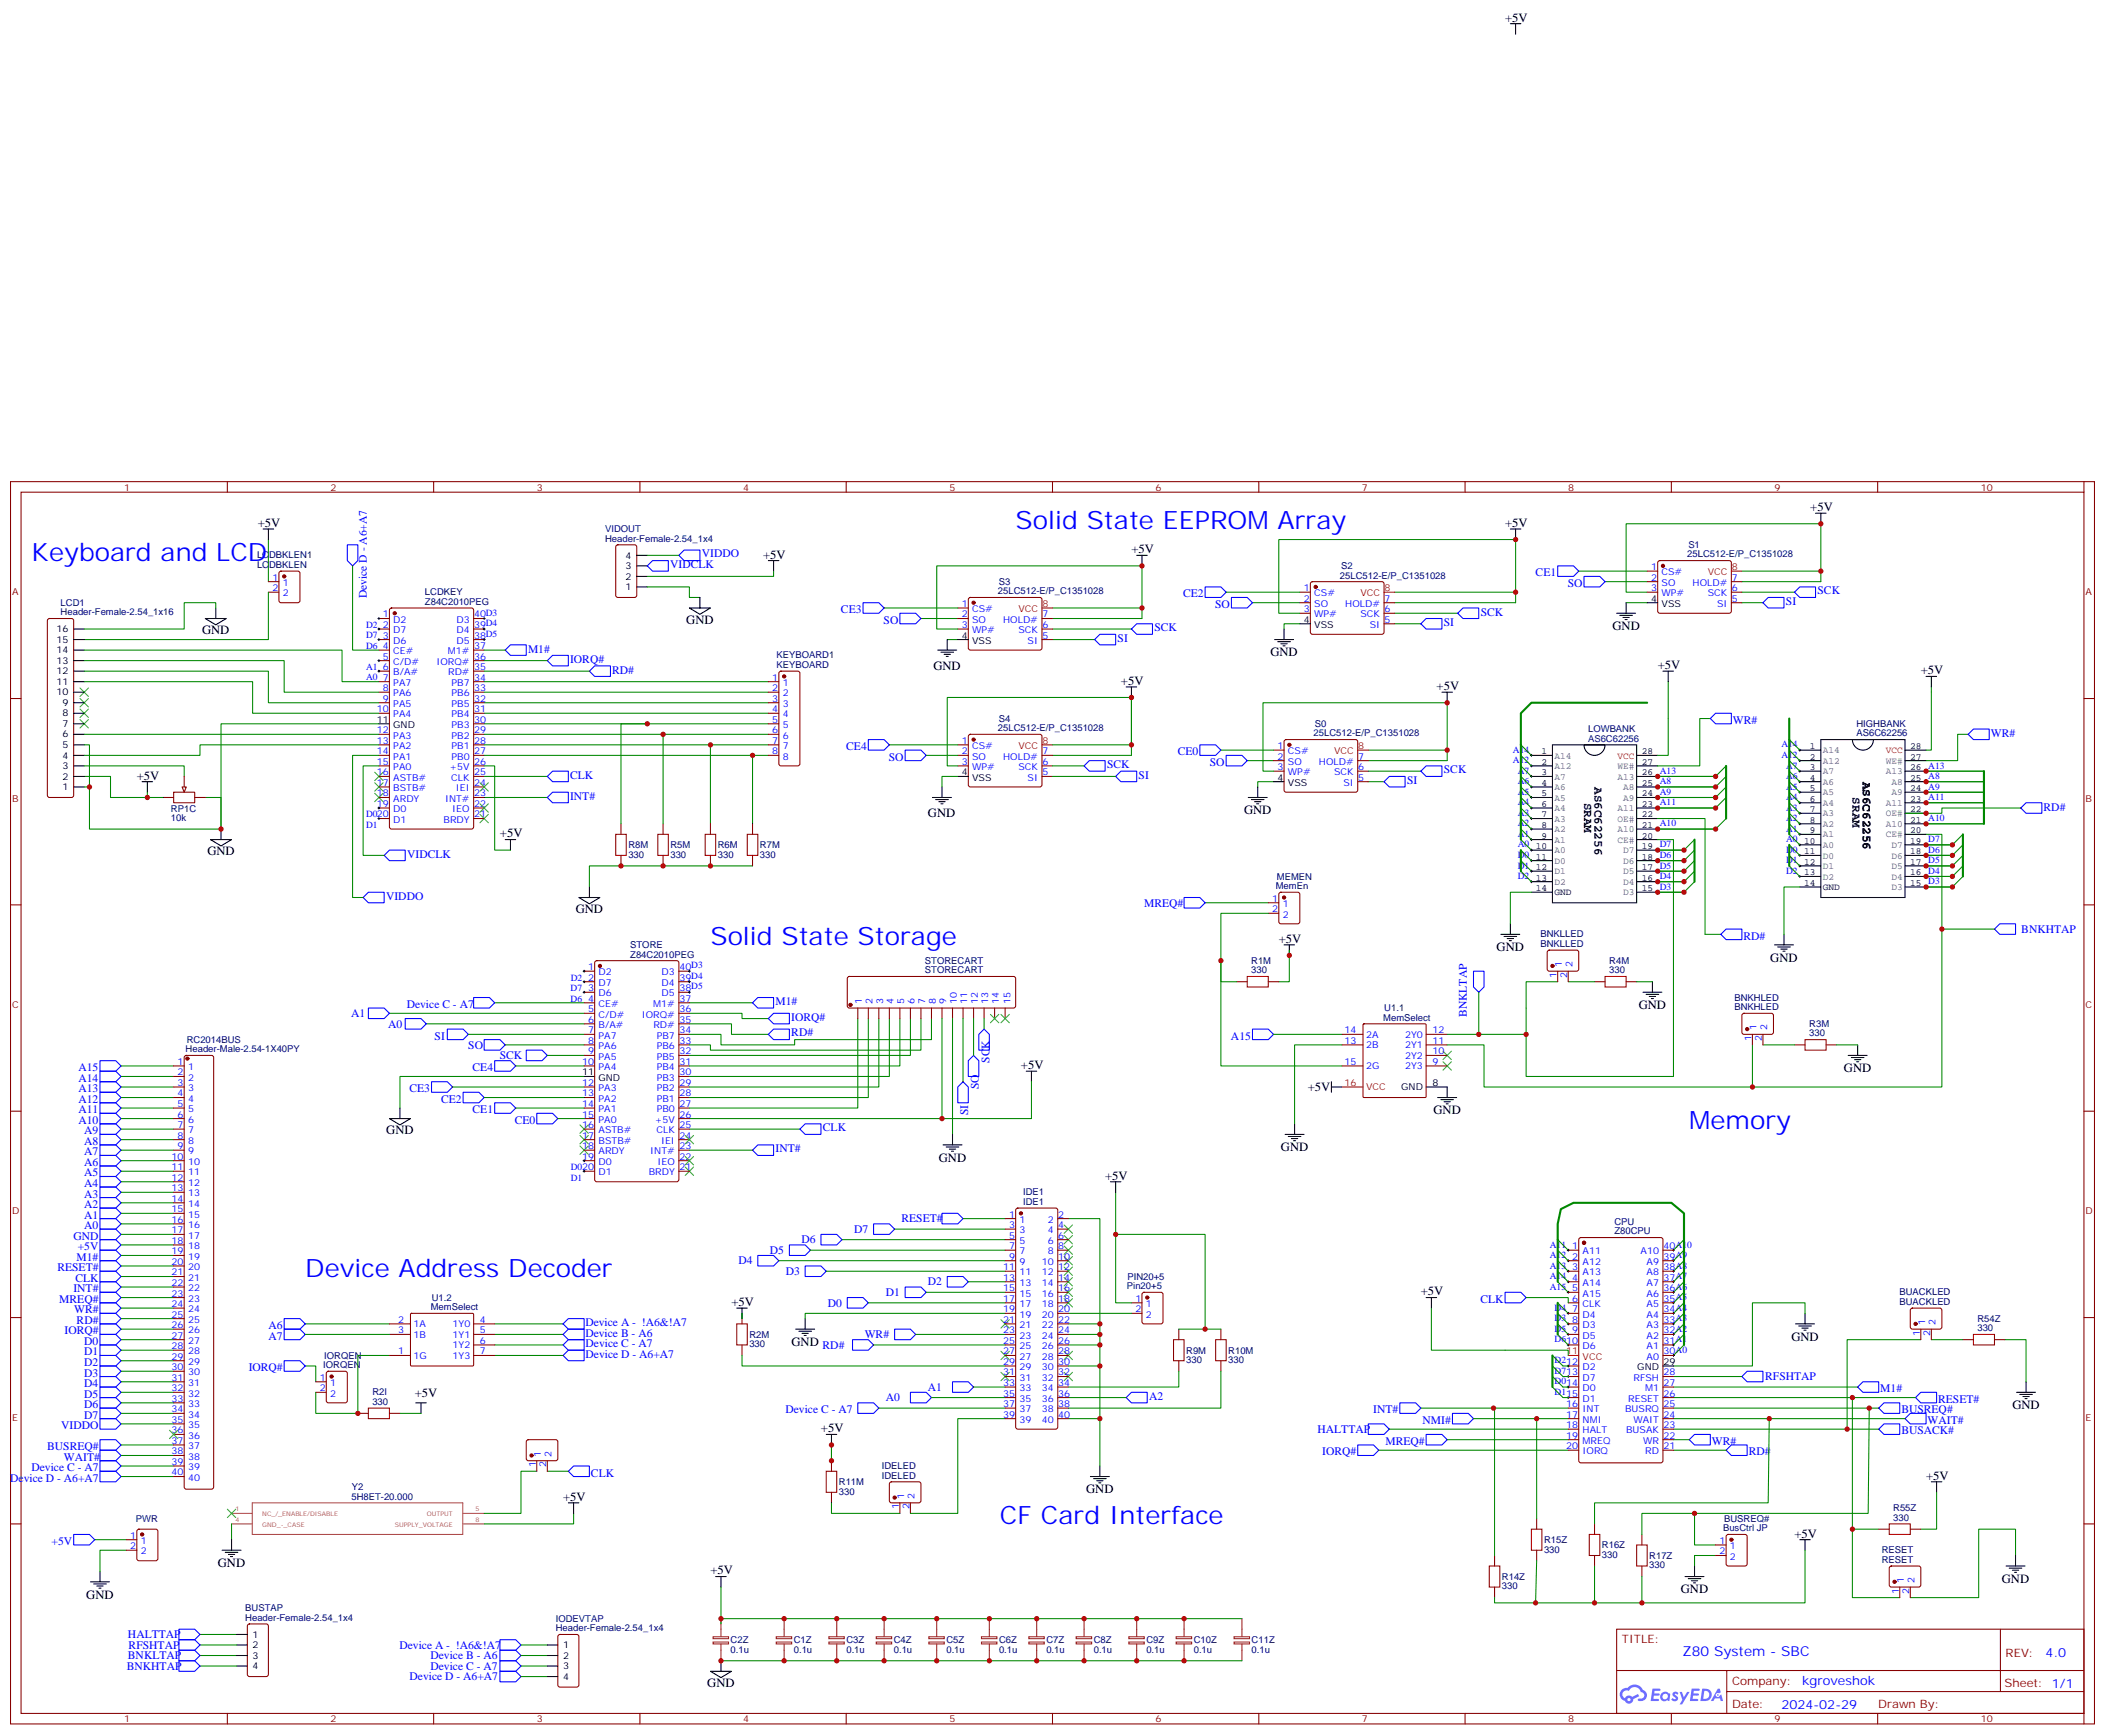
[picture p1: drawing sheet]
<svg xmlns="http://www.w3.org/2000/svg" width="706mm" height="581mm" viewBox="0 0 706 581" stroke-linecap="round" stroke-linejoin="round" font-family="sans-serif">
<defs><g id="words">
<g font-size="8.5" fill="#00f">
<text x="340.4" y="177.3">Solid State EEPROM Array</text>
<text x="10.6" y="187.9">Keyboard and LCD</text>
<text x="238.1" y="316.6">Solid State Storage</text>
<text x="566.2" y="378.4">Memory</text>
<text x="102.3" y="427.7">Device Address Decoder</text>
<text x="335.1" y="510.6">CF Card Interface</text>
</g>
<text font-size="4.6" fill="#00f" x="564" y="555">Z80 System - SBC</text>
<g font-size="4.2">
<text x="504.5" y="7.2">+5V</text>
<text x="606.8" y="171.3">+5V</text>
<text x="86.4" y="176.6">+5V</text>
<text x="504.5" y="176.6">+5V</text>
<text x="379.2" y="185.4">+5V</text>
<text x="255.8" y="187.1">+5V</text>
<text x="230" y="209">GND</text>
<text x="67.7" y="212.5">GND</text>
<text x="540.5" y="211.1">GND</text>
<text x="425.8" y="220">GND</text>
<text x="312.9" y="224.5">GND</text>
<text x="555.6" y="224.2">+5V</text>
<text x="643.8" y="226">+5V</text>
<text x="375.7" y="229.5">+5V</text>
<text x="481.5" y="231.2">+5V</text>
<text x="45.9" y="261.2">+5V</text>
<text x="534.5" y="263.7" transform="rotate(90 534.5 263.7)">AS6C62256</text>
<text x="624.4" y="261.9" transform="rotate(90 624.4 261.9)">AS6C62256</text>
<text x="530.9" y="269" transform="rotate(90 530.9 269)">SRAM</text>
<text x="620.9" y="267.2" transform="rotate(90 620.9 267.2)">SRAM</text>
<text x="311" y="273.9">GND</text>
<text x="417" y="272.9">GND</text>
<text x="167.6" y="280.6">+5V</text>
<text x="69.5" y="286.6">GND</text>
<text x="193" y="306">GND</text>
<text x="428.6" y="315.9">+5V</text>
<text x="501.6" y="318.7">GND</text>
<text x="593.4" y="322.3">GND</text>
<text x="549.3" y="338.1">GND</text>
<text x="342.2" y="358.2">+5V</text>
<text x="618.1" y="359.3">GND</text>
<text x="438.3" y="365.7">+5V</text>
<text x="480.5" y="373.4">GND</text>
<text x="129.5" y="380.1">GND</text>
<text x="314.7" y="389.3">GND</text>
<text x="429.3" y="385.8">GND</text>
<text x="370.4" y="395.3">+5V</text>
<text x="245.2" y="437.6">+5V</text>
<text x="476.2" y="434.1">+5V</text>
<text x="600.4" y="449.3">GND</text>
<text x="265.3" y="451">GND RD#</text>
<text x="139" y="468">+5V</text>
<text x="674.5" y="472.2">GND</text>
<text x="275.2" y="480">+5V</text>
<text x="645.6" y="495.8">+5V</text>
<text x="188.7" y="502.9">+5V</text>
<text x="364.1" y="500.4">GND</text>
<text x="601.5" y="515.2">+5V</text>
<text x="73" y="525.1">GND</text>
<text x="238.1" y="527.6">+5V</text>
<text x="563.4" y="533.9">GND</text>
<text x="671" y="530.4">GND</text>
<text x="28.9" y="535.7">GND</text>
<text x="237.1" y="565.3">GND</text>
</g>
<g font-size="4.2" fill="#00f">
<text x="685.7" y="555.2">4.0</text>
<text x="604" y="564.7">kgroveshok</text>
<text x="597.1" y="572.6">2024-02-29</text>
</g>
<g font-size="3.9" fill="#00f">
<text x="224.7" y="190.3">VIDCLK</text>
<text x="235.2" y="186.8">VIDDO</text>
<text x="514.7" y="193.1">CE1</text>
<text x="525.5" y="196.7">SO</text>
<text x="122.9" y="200.5" transform="rotate(-90 122.9 200.5)">Device D - A6+A7</text>
<text x="396.5" y="200.2">CE2</text>
<text x="407.3" y="203.7">SO</text>
<text x="598.6" y="202.7">SI</text>
<text x="609.2" y="199.2">SCK</text>
<text x="281.9" y="205.5">CE3</text>
<text x="296.2" y="209">SO</text>
<text x="484" y="209.8">SI</text>
<text x="496.3" y="206.3">SCK</text>
<text x="374.6" y="215.1">SI</text>
<text x="386.9" y="211.5">SCK</text>
<text x="177" y="218.7">M1#</text>
<text x="191.1" y="222.2">IORQ#</text>
<text x="205.2" y="225.7">RD#</text>
<text x="580.8" y="242.5">WR#</text>
<text x="283.6" y="251.4">CE4</text>
<text x="667.3" y="246.9">WR#</text>
<text x="297.9" y="254.9">SO</text>
<text x="371.1" y="257.4">SCK</text>
<text x="394.8" y="253.1">CE0</text>
<text x="405.5" y="256.6">SO</text>
<text x="191.1" y="261">CLK</text>
<text x="381.7" y="260.9">SI</text>
<text x="471.6" y="262.7">SI</text>
<text x="484" y="259.2">SCK</text>
<text x="191.1" y="268.1">INT#</text>
<text x="685" y="271.6">RD#</text>
<text x="136.5" y="287.3">VIDCLK</text>
<text x="129.4" y="301.5">VIDDO</text>
<text x="383.5" y="303.8">MREQ#</text>
<text x="584.4" y="314.9">RD#</text>
<text x="677.5" y="312.6">BNKHTAP</text>
<text x="117.7" y="340.8">A1</text>
<text x="136.3" y="337.8">Device C - A7</text>
<text x="259.9" y="336.7">M1#</text>
<text x="491.6" y="340.8" transform="rotate(-90 491.6 340.8)">BNKLTAP</text>
<text x="130.1" y="344.3">A0</text>
<text x="265.2" y="342">IORQ#</text>
<text x="265.2" y="347.3">RD#</text>
<text x="145.7" y="348.4">SI</text>
<text x="157" y="351.4">SO</text>
<text x="412.6" y="348.4">A15</text>
<text x="26.3" y="359">A15</text>
<text x="158.4" y="359">CE4</text>
<text x="167.5" y="354.9">SCK</text>
<text x="331.6" y="356.2" transform="rotate(-90 331.6 356.2)">SCK</text>
<text x="26.3" y="362.5">A14</text>
<text x="328.1" y="365" transform="rotate(-90 328.1 365)">SO</text>
<text x="26.3" y="366">A13</text>
<text x="26.3" y="369.5">A12</text>
<text x="137.2" y="366">CE3</text>
<text x="147.8" y="369.5">CE2</text>
<text x="26.3" y="373.1">A11</text>
<text x="26.3" y="376.6">A10</text>
<text x="158.4" y="373.1">CE1</text>
<text x="172.5" y="376.6">CE0</text>
<text x="324.6" y="373.8" transform="rotate(-90 324.6 373.8)">SI</text>
<text x="28.3" y="380.1">A9</text>
<text x="28.3" y="383.6">A8</text>
<text x="275.8" y="379.1">CLK</text>
<text x="28.3" y="387.2">A7</text>
<text x="259.9" y="386.1">INT#</text>
<text x="28.3" y="390.7">A6</text>
<text x="28.3" y="394.2">A5</text>
<text x="28.3" y="397.8">A4</text>
<text x="28.3" y="401.3">A3</text>
<text x="28.3" y="404.8">A2</text>
<text x="28.3" y="408.3">A1</text>
<text x="28.3" y="411.9">A0</text>
<text x="286.3" y="413.1">D7</text>
<text x="302.2" y="409.6">RESET#</text>
<text x="24.6" y="415.4">GND</text>
<text x="26.1" y="418.9">+5V</text>
<text x="268.7" y="416.6">D6</text>
<text x="19.2" y="426">RESET#</text>
<text x="25.7" y="422.5">M1#</text>
<text x="247.5" y="423.7">D4</text>
<text x="258.1" y="420.2">D5</text>
<text x="25.3" y="429.5">CLK</text>
<text x="263.4" y="427.2">D3</text>
<text x="311" y="430.7">D2</text>
<text x="19.9" y="436.6">MREQ#</text>
<text x="24.6" y="433">INT#</text>
<text x="277.5" y="437.8">D0</text>
<text x="296.9" y="434.3">D1</text>
<text x="496.2" y="436.6">CLK</text>
<text x="24.8" y="440.1">WR#</text>
<text x="25.7" y="443.6">RD#</text>
<text x="21.6" y="447.1">IORQ#</text>
<text x="90" y="445.4">A6</text>
<text x="90" y="448.9">A7</text>
<text x="196.2" y="447.9">Device B - A6</text>
<text x="196.2" y="444.4">Device A - !A6&amp;!A7</text>
<text x="289.8" y="448.4">WR#</text>
<text x="28.3" y="450.7">D0</text>
<text x="28.3" y="454.2">D1</text>
<text x="196.3" y="454.9">Device D - A6+A7</text>
<text x="196.3" y="451.4">Device C - A7</text>
<text x="28.3" y="457.7">D2</text>
<text x="28.3" y="461.3">D3</text>
<text x="83.4" y="459.5">IORQ#</text>
<text x="28.3" y="464.8">D4</text>
<text x="311" y="466">A1</text>
<text x="591.7" y="462.5">RFSHTAP</text>
<text x="630.2" y="466.5">M1#</text>
<text x="28.3" y="468.3">D5</text>
<text x="28.3" y="471.8">D6</text>
<text x="263.3" y="473.6">Device C - A7</text>
<text x="296.9" y="469.6">A0</text>
<text x="385.2" y="469">A2</text>
<text x="460.3" y="473.6">INT#</text>
<text x="637.3" y="473.6">BUSREQ#</text>
<text x="649.6" y="470.1">RESET#</text>
<text x="20.5" y="478.9">VIDDO</text>
<text x="28.3" y="475.4">D7</text>
<text x="476.8" y="477.1">NMI#</text>
<text x="646.1" y="477.1">WAIT#</text>
<text x="15.8" y="486">BUSREQ#</text>
<text x="441.6" y="480.2">HALTTAP</text>
<text x="464.4" y="484.2">MREQ#</text>
<text x="573.8" y="484.2">WR#</text>
<text x="637.3" y="480.7">BUSACK#</text>
<text x="21.4" y="489.5">WAIT#</text>
<text x="443.2" y="487.7">IORQ#</text>
<text x="586.1" y="487.7">RD#</text>
<text x="3.4" y="496.5">Device D - A6+A7</text>
<text x="10.6" y="493">Device C - A7</text>
<text x="198.1" y="494.8">CLK</text>
<text x="17.3" y="517.7">+5V</text>
<text x="42.9" y="548.9">HALTTAP</text>
<text x="42.9" y="556">BNKLTAP</text>
<text x="43.1" y="552.4">RFSHTAP</text>
<text x="133.9" y="552.4">Device A - !A6&amp;!A7</text>
<text x="144.3" y="556">Device B - A6</text>
<text x="42.5" y="559.5">BNKHTAP</text>
<text x="137.3" y="563">Device D - A6+A7</text>
<text x="144.3" y="559.5">Device C - A7</text>
</g>
<g font-size="3.9" fill="#800">
<text x="543.6" y="550.5">TITLE:</text>
<text x="672.3" y="555.2">REV:</text>
<text x="580.5" y="564.7">Company:</text>
<text x="671.9" y="565.3">Sheet: 1/1</text>
<text x="580.5" y="572.4">Date:</text>
<text x="629.6" y="572.5">Drawn By:</text>
</g>
<g font-size="3.2" fill="#800">
<text x="41.6" y="164.4">1</text>
<text x="110.8" y="164.4">2</text>
<text x="179.9" y="164.4">3</text>
<text x="249.1" y="164.4">4</text>
<text x="318.2" y="164.4">5</text>
<text x="387.3" y="164.4">6</text>
<text x="456.5" y="164.4">7</text>
<text x="525.6" y="164.4">8</text>
<text x="594.8" y="164.4">9</text>
<text x="663.9" y="164.4">10</text>
<text x="4.1" y="199.5">A</text>
<text x="699" y="199.5">A</text>
<text x="4.1" y="268.6">B</text>
<text x="699" y="268.6">B</text>
<text x="4.1" y="337.8">C</text>
<text x="699" y="337.8">C</text>
<text x="4.1" y="406.9">D</text>
<text x="699" y="406.9">D</text>
<text x="4.1" y="476.1">E</text>
<text x="699" y="476.1">E</text>
<text x="41.6" y="577.1">1</text>
<text x="110.8" y="577.1">2</text>
<text x="179.9" y="577.1">3</text>
<text x="249.1" y="577.1">4</text>
<text x="318.2" y="577.1">5</text>
<text x="387.3" y="577.1">6</text>
<text x="456.5" y="577.1">7</text>
<text x="525.6" y="577.1">8</text>
<text x="594.8" y="577.1">9</text>
<text x="663.9" y="577.1">10</text>
</g>
<g font-size="3.2" fill="#000080">
<text x="202.8" y="178.3">VIDOUT</text>
<text x="202.8" y="181.5">Header-Female-2.54_1x4</text>
<text x="565.9" y="183.6">S1</text>
<text x="86.1" y="190.3">LCDBKLEN</text>
<text x="86.2" y="187.1">LCDBKLEN1</text>
<text x="449.5" y="190.7">S2</text>
<text x="565.5" y="186.8">25LC512-E/P_C1351028</text>
<text x="334.8" y="196">S3</text>
<text x="449.1" y="193.9">25LC512-E/P_C1351028</text>
<text x="20.3" y="203">LCD1</text>
<text x="142.4" y="202.7">Z84C2010PEG</text>
<text x="142.4" y="199.4">LCDKEY</text>
<text x="334.5" y="199.1">25LC512-E/P_C1351028</text>
<text x="20.3" y="206.2">Header-Female-2.54_1x16</text>
<text x="260.3" y="220.6">KEYBOARD1</text>
<text x="260.3" y="223.8">KEYBOARD</text>
<text x="334.5" y="245">25LC512-E/P_C1351028</text>
<text x="334.8" y="241.8">S4</text>
<text x="440.7" y="243.6">S0</text>
<text x="532.3" y="245.4">LOWBANK</text>
<text x="622.3" y="243.6">HIGHBANK</text>
<text x="440.3" y="246.8">25LC512-E/P_C1351028</text>
<text x="532.3" y="248.5">AS6C62256</text>
<text x="622.3" y="246.8">AS6C62256</text>
<text x="57.3" y="275.2">10k</text>
<text x="57.3" y="272">RP1C</text>
<text x="210.6" y="287.4">330</text>
<text x="210.6" y="284.2">R8M</text>
<text x="224.7" y="287.4">330</text>
<text x="224.7" y="284.2">R5M</text>
<text x="240.6" y="287.4">330</text>
<text x="240.6" y="284.2">R6M</text>
<text x="254.7" y="287.4">330</text>
<text x="254.7" y="284.2">R7M</text>
<text x="427.6" y="297.9">MemEn</text>
<text x="428" y="294.7">MEMEN</text>
<text x="211.2" y="317.6">STORE</text>
<text x="516.3" y="314.1">BNKLLED</text>
<text x="516.3" y="317.3">BNKLLED</text>
<text x="211.2" y="320.9">Z84C2010PEG</text>
<text x="310" y="322.9">STORECART</text>
<text x="419.4" y="322.9">R1M</text>
<text x="539.4" y="322.9">R4M</text>
<text x="310" y="326.1">STORECART</text>
<text x="419.4" y="326.1">330</text>
<text x="539.4" y="326.1">330</text>
<text x="581.3" y="335.3">BNKHLED</text>
<text x="464" y="338.8">U1.1</text>
<text x="581.3" y="338.5">BNKHLED</text>
<text x="463.6" y="342">MemSelect</text>
<text x="606.4" y="347.3">330</text>
<text x="606.4" y="344.1">R3M</text>
<text x="62.2" y="352.6">Header-Male-2.54-1X40PY</text>
<text x="62.6" y="349.4">RC2014BUS</text>
<text x="343" y="400.6">IDE1</text>
<text x="342.9" y="403.8">IDE1</text>
<text x="541.1" y="413.6">Z80CPU</text>
<text x="541.1" y="410.5">CPU</text>
<text x="377.7" y="432">Pin20+5</text>
<text x="377.9" y="428.8">PIN20+5</text>
<text x="144.7" y="435.9">U1.2</text>
<text x="636.7" y="437.3">BUACKLED</text>
<text x="636.7" y="434">BUACKLED</text>
<text x="144.4" y="439">MemSelect</text>
<text x="662.8" y="442.9">R54Z</text>
<text x="251.2" y="448.3">R2M</text>
<text x="662.8" y="446.1">330</text>
<text x="108.7" y="455.3">IORQEN</text>
<text x="251.2" y="451.5">330</text>
<text x="397.6" y="453.6">R9M</text>
<text x="411.7" y="453.6">R10M</text>
<text x="108.3" y="458.4">IORQEN</text>
<text x="397.6" y="456.8">330</text>
<text x="411.7" y="456.8">330</text>
<text x="124.8" y="467.6">R2I</text>
<text x="124.8" y="470.8">330</text>
<text x="281.2" y="497.7">R11M</text>
<text x="295.6" y="495.5">IDELED</text>
<text x="295.6" y="492.3">IDELED</text>
<text x="117.8" y="502.5">5H8ET-20.000</text>
<text x="118" y="499.4">Y2</text>
<text x="281.2" y="500.9">330</text>
<text x="577.9" y="509.9">BUSREQ#</text>
<text x="634.6" y="509.6">330</text>
<text x="634.6" y="506.4">R55Z</text>
<text x="45.5" y="510">PWR</text>
<text x="577.5" y="513.1">BusCtrl JP</text>
<text x="517.5" y="520.3">330</text>
<text x="517.5" y="517.1">R15Z</text>
<text x="536.9" y="518.8">R16Z</text>
<text x="630.7" y="520.5">RESET</text>
<text x="536.9" y="522">330</text>
<text x="552.8" y="525.5">330</text>
<text x="552.8" y="522.4">R17Z</text>
<text x="630.7" y="523.7">RESET</text>
<text x="503.4" y="532.6">330</text>
<text x="503.4" y="529.4">R14Z</text>
<text x="82.2" y="539.9">BUSTAP</text>
<text x="82.2" y="543.1">Header-Female-2.54_1x4</text>
<text x="186.3" y="543.4">IODEVTAP</text>
<text x="186.3" y="546.6">Header-Female-2.54_1x4</text>
<text x="244.9" y="550.6">C2Z</text>
<text x="266.1" y="550.6">C1Z</text>
<text x="283.7" y="550.6">C3Z</text>
<text x="299.6" y="550.6">C4Z</text>
<text x="317.2" y="550.6">C5Z</text>
<text x="334.9" y="550.6">C6Z</text>
<text x="350.7" y="550.6">C7Z</text>
<text x="366.6" y="550.6">C8Z</text>
<text x="384.2" y="550.6">C9Z</text>
<text x="400.1" y="550.6">C10Z</text>
<text x="419.5" y="550.6">C11Z</text>
<text x="244.9" y="553.8">0.1u</text>
<text x="266.1" y="553.8">0.1u</text>
<text x="283.7" y="553.8">0.1u</text>
<text x="299.6" y="553.8">0.1u</text>
<text x="317.2" y="553.8">0.1u</text>
<text x="334.9" y="553.8">0.1u</text>
<text x="350.7" y="553.8">0.1u</text>
<text x="366.6" y="553.8">0.1u</text>
<text x="384.2" y="553.8">0.1u</text>
<text x="400.1" y="553.8">0.1u</text>
<text x="419.5" y="553.8">0.1u</text>
</g>
<g font-size="3.2">
<text x="209.6" y="190.7">3</text>
<text x="209.6" y="187.1">4</text>
<text x="209.6" y="197.7">1</text>
<text x="209.6" y="194.2">2</text>
<text x="553.4" y="201.6">4</text>
<text x="556.9" y="203.4">VSS</text>
<text x="437" y="208.7">4</text>
<text x="18.9" y="215.4">15</text>
<text x="18.9" y="211.8">16</text>
<text x="322.4" y="214">4</text>
<text x="325.9" y="215.7">VSS</text>
<text x="440.5" y="210.4">VSS</text>
<text x="18.9" y="218.9">14</text>
<text x="18.9" y="226">12</text>
<text x="18.9" y="222.4">13</text>
<text x="18.9" y="233">10</text>
<text x="18.9" y="229.5">11</text>
<text x="20.9" y="236.5">9</text>
<text x="20.9" y="243.6">7</text>
<text x="20.9" y="240.1">8</text>
<text x="126.3" y="242.2">11</text>
<text x="131.8" y="243.9">GND</text>
<text x="20.9" y="250.6">5</text>
<text x="20.9" y="247.1">6</text>
<text x="606.6" y="251">1</text>
<text x="640.3" y="251">28</text>
<text x="20.9" y="257.7">3</text>
<text x="20.9" y="254.2">4</text>
<text x="516.7" y="252.8">1</text>
<text x="516.7" y="256.3">2</text>
<text x="550.3" y="252.8">28</text>
<text x="550.3" y="256.3">27</text>
<text x="606.6" y="254.5">2</text>
<text x="640.3" y="254.5">27</text>
<text x="20.9" y="261.2">2</text>
<text x="322.4" y="259.8">4</text>
<text x="325.9" y="261.6">VSS</text>
<text x="428.2" y="261.6">4</text>
<text x="431.7" y="263.3">VSS</text>
<text x="516.7" y="259.8">3</text>
<text x="516.7" y="263.3">4</text>
<text x="550.3" y="259.8">26 A13</text>
<text x="550.3" y="263.3">25 A8</text>
<text x="606.6" y="258.1">3</text>
<text x="606.6" y="261.6">4</text>
<text x="640.3" y="258.1">26 A13</text>
<text x="640.3" y="261.6">25 A8</text>
<text x="20.9" y="264.8">1</text>
<text x="516.7" y="266.9">5</text>
<text x="550.3" y="266.9">24 A9</text>
<text x="606.6" y="265.1">5</text>
<text x="606.6" y="268.6">6</text>
<text x="640.3" y="265.1">24 A9</text>
<text x="640.3" y="268.6">23 A11</text>
<text x="516.7" y="270.4">6</text>
<text x="516.7" y="273.9">7</text>
<text x="550.3" y="270.4">23 A11</text>
<text x="550.3" y="273.9">22</text>
<text x="606.6" y="272.2">7</text>
<text x="606.6" y="275.7">8</text>
<text x="640.3" y="272.2">22</text>
<text x="640.3" y="275.7">21 A10</text>
<text x="516.7" y="277.5">8</text>
<text x="516.7" y="281">9</text>
<text x="550.3" y="281">20</text>
<text x="550.3" y="277.5">21 A10</text>
<text x="606.6" y="279.2">9</text>
<text x="640.3" y="279.2">20</text>
<text x="514.8" y="284.5">10</text>
<text x="550.3" y="284.5">19 D7</text>
<text x="604.7" y="282.8">10</text>
<text x="604.7" y="286.3">11</text>
<text x="640.3" y="286.3">18 D6</text>
<text x="640.3" y="282.8">19 D7</text>
<text x="514.8" y="288">11</text>
<text x="514.8" y="291.6">12</text>
<text x="550.3" y="291.6">17 D5</text>
<text x="550.3" y="288">18 D6</text>
<text x="604.7" y="289.8">12</text>
<text x="604.7" y="293.3">13</text>
<text x="640.3" y="293.3">16 D4</text>
<text x="640.3" y="289.8">17 D5</text>
<text x="514.8" y="295.1">13</text>
<text x="514.8" y="298.6">14</text>
<text x="550.3" y="298.6">15 D3</text>
<text x="550.3" y="295.1">16 D4</text>
<text x="604.7" y="296.9">14</text>
<text x="611" y="298.3">GND</text>
<text x="640.3" y="296.9">15 D3</text>
<text x="521.1" y="300">GND</text>
<text x="195.1" y="360.4">11</text>
<text x="200.6" y="362.1">GND</text>
<text x="469.7" y="365.3">GND</text>
<text x="480.1" y="363.9">8</text>
<text x="548.8" y="459.1">GND</text>
<text x="557.6" y="457.4">29</text>
<text x="84.7" y="548.7">1</text>
<text x="84.7" y="552.3">2</text>
<text x="84.7" y="555.8">3</text>
<text x="188.7" y="552.3">1</text>
<text x="188.7" y="555.8">2</text>
<text x="84.7" y="559.3">4</text>
<text x="188.7" y="559.3">3</text>
<text x="188.7" y="562.9">4</text>
</g>
<g font-size="3.2" fill="#00f">
<text x="553.4" y="191">1</text>
<text x="91.3" y="194.6">1</text>
<text x="94.8" y="196.3">1</text>
<text x="553.4" y="194.6">2</text>
<text x="556.9" y="192.8">CS#</text>
<text x="556.9" y="196.3">SO</text>
<text x="567.3" y="196.3">HOLD#</text>
<text x="580.5" y="194.6">7</text>
<text x="91.3" y="198.1">2</text>
<text x="94.8" y="199.8">2</text>
<text x="322.4" y="203.4">1</text>
<text x="437" y="198.1">1</text>
<text x="437" y="201.6">2</text>
<text x="440.5" y="199.8">CS#</text>
<text x="440.5" y="203.4">SO</text>
<text x="450.9" y="203.4">HOLD#</text>
<text x="464.1" y="201.6">7</text>
<text x="553.4" y="198.1">3</text>
<text x="556.9" y="199.8">WP#</text>
<text x="572.4" y="199.8">SCK</text>
<text x="575.5" y="203.4">SI</text>
<text x="580.5" y="201.6">5</text>
<text x="580.5" y="198.1">6</text>
<text x="128.3" y="206.9">1</text>
<text x="131.8" y="208.7">D2</text>
<text x="153" y="208.7">D3</text>
<text x="158.9" y="206.9">40D3</text>
<text x="322.4" y="206.9">2</text>
<text x="325.9" y="205.1">CS#</text>
<text x="325.9" y="208.7">SO</text>
<text x="336.3" y="208.7">HOLD#</text>
<text x="349.4" y="206.9">7</text>
<text x="437" y="205.1">3</text>
<text x="440.5" y="206.9">WP#</text>
<text x="456" y="206.9">SCK</text>
<text x="464.1" y="208.7">5</text>
<text x="464.1" y="205.1">6</text>
<text x="122.7" y="210.3">D2</text>
<text x="122.7" y="213.9">D7</text>
<text x="128.3" y="214">3</text>
<text x="128.3" y="210.4">2</text>
<text x="131.8" y="215.7">D6</text>
<text x="131.8" y="212.2">D7</text>
<text x="153" y="212.2">D4</text>
<text x="153" y="215.7">D5</text>
<text x="158.9" y="210.4">39D4</text>
<text x="158.9" y="214">38D5</text>
<text x="322.4" y="210.4">3</text>
<text x="325.9" y="212.2">WP#</text>
<text x="341.4" y="212.2">SCK</text>
<text x="344.4" y="215.7">SI</text>
<text x="349.4" y="214">5</text>
<text x="349.4" y="210.4">6</text>
<text x="459.1" y="210.4">SI</text>
<text x="122.7" y="217.4">D6</text>
<text x="128.3" y="221">5</text>
<text x="128.3" y="217.5">4</text>
<text x="131.8" y="219.3">CE#</text>
<text x="150.2" y="219.3">M1#</text>
<text x="158.9" y="217.5">37</text>
<text x="158.9" y="221">36</text>
<text x="122.7" y="228">A0</text>
<text x="122.7" y="224.5">A1</text>
<text x="128.3" y="224.5">6</text>
<text x="131.8" y="226.3">B/A#</text>
<text x="131.8" y="222.8">C/D#</text>
<text x="146.3" y="222.8">IORQ#</text>
<text x="150.2" y="226.3">RD#</text>
<text x="158.9" y="224.5">35</text>
<text x="128.3" y="231.6">8</text>
<text x="128.3" y="228.1">7</text>
<text x="131.8" y="233.4">PA6</text>
<text x="131.8" y="229.8">PA7</text>
<text x="151.3" y="229.8">PB7</text>
<text x="151.3" y="233.4">PB6</text>
<text x="158.9" y="228.1">34</text>
<text x="158.9" y="231.6">33</text>
<text x="258.9" y="228.1">1</text>
<text x="258.9" y="231.6">2</text>
<text x="262.4" y="229.8">1</text>
<text x="262.4" y="233.4">2</text>
<text x="126.3" y="238.7">10</text>
<text x="128.3" y="235.1">9</text>
<text x="131.8" y="236.9">PA5</text>
<text x="151.3" y="236.9">PB5</text>
<text x="158.9" y="235.1">32</text>
<text x="158.9" y="238.7">31</text>
<text x="258.9" y="235.1">3</text>
<text x="258.9" y="238.7">4</text>
<text x="262.4" y="236.9">3</text>
<text x="126.3" y="245.7">12</text>
<text x="131.8" y="240.4">PA4</text>
<text x="151.3" y="240.4">PB4</text>
<text x="151.3" y="243.9">PB3</text>
<text x="158.9" y="242.2">30</text>
<text x="158.9" y="245.7">29</text>
<text x="258.9" y="242.2">5</text>
<text x="258.9" y="245.7">6</text>
<text x="262.4" y="240.4">4</text>
<text x="262.4" y="243.9">5</text>
<text x="126.3" y="249.2">13</text>
<text x="131.8" y="251">PA2</text>
<text x="131.8" y="247.5">PA3</text>
<text x="151.3" y="247.5">PB2</text>
<text x="151.3" y="251">PB1</text>
<text x="158.9" y="249.2">28</text>
<text x="258.9" y="249.2">7</text>
<text x="262.4" y="247.5">6</text>
<text x="262.4" y="251">7</text>
<text x="322.4" y="249.2">1</text>
<text x="325.9" y="251">CS#</text>
<text x="428.2" y="251">1</text>
<text x="597.1" y="250.5">A14</text>
<text x="126.3" y="256.3">15</text>
<text x="126.3" y="252.8">14</text>
<text x="131.8" y="254.5">PA1</text>
<text x="151.3" y="254.5">PB0</text>
<text x="158.9" y="252.8">27</text>
<text x="158.9" y="256.3">26</text>
<text x="258.9" y="252.8">8</text>
<text x="262.4" y="254.5">8</text>
<text x="322.4" y="252.8">2</text>
<text x="322.4" y="256.3">3</text>
<text x="325.9" y="254.5">SO</text>
<text x="336.3" y="254.5">HOLD#</text>
<text x="349.4" y="256.3">6</text>
<text x="349.4" y="252.8">7</text>
<text x="428.2" y="254.5">2</text>
<text x="431.7" y="252.8">CS#</text>
<text x="431.7" y="256.3">SO</text>
<text x="442.1" y="256.3">HOLD#</text>
<text x="455.3" y="254.5">7</text>
<text x="507.1" y="255.8">A12</text>
<text x="507.1" y="252.2">A14</text>
<text x="597.1" y="254">A12</text>
<text x="598.7" y="257.5">A7</text>
<text x="126.3" y="263.3">17</text>
<text x="126.3" y="259.8">16</text>
<text x="131.8" y="261.6">ASTB#</text>
<text x="131.8" y="258.1">PA0</text>
<text x="150.7" y="258.1">+5V</text>
<text x="151.3" y="261.6">CLK</text>
<text x="158.9" y="259.8">25</text>
<text x="158.9" y="263.3">24</text>
<text x="325.9" y="258.1">WP#</text>
<text x="341.4" y="258.1">SCK</text>
<text x="344.4" y="261.6">SI</text>
<text x="349.4" y="259.8">5</text>
<text x="428.2" y="258.1">3</text>
<text x="431.7" y="259.8">WP#</text>
<text x="447.2" y="259.8">SCK</text>
<text x="450.3" y="263.3">SI</text>
<text x="455.3" y="261.6">5</text>
<text x="455.3" y="258.1">6</text>
<text x="508.7" y="262.8">A6</text>
<text x="508.7" y="259.3">A7</text>
<text x="598.7" y="261.1">A6</text>
<text x="126.3" y="266.9">18</text>
<text x="131.8" y="268.6">ARDY</text>
<text x="131.8" y="265.1">BSTB#</text>
<text x="149.2" y="268.6">INT#</text>
<text x="152.8" y="265.1">IEI</text>
<text x="158.9" y="266.9">23</text>
<text x="508.7" y="269.9">A4</text>
<text x="508.7" y="266.3">A5</text>
<text x="598.7" y="268.1">A4</text>
<text x="598.7" y="264.6">A5</text>
<text x="122.7" y="273.8">D020</text>
<text x="126.3" y="270.4">19</text>
<text x="131.8" y="275.7">D1</text>
<text x="131.8" y="272.2">D0</text>
<text x="148.7" y="275.7">BRDY</text>
<text x="151.6" y="272.2">IEO</text>
<text x="158.9" y="270.4">22</text>
<text x="158.9" y="273.9">21</text>
<text x="508.7" y="273.4">A3</text>
<text x="598.7" y="275.2">A2</text>
<text x="598.7" y="271.6">A3</text>
<text x="122.7" y="277.4">D1</text>
<text x="508.7" y="280.5">A1</text>
<text x="508.7" y="276.9">A2</text>
<text x="598.7" y="278.7">A1</text>
<text x="508.7" y="284">A0</text>
<text x="508.7" y="287.5">D0</text>
<text x="598.7" y="282.2">A0</text>
<text x="598.7" y="285.8">D0</text>
<text x="508.7" y="291">D1</text>
<text x="598.7" y="289.3">D1</text>
<text x="598.7" y="292.8">D2</text>
<text x="508.7" y="294.6">D2</text>
<text x="426.4" y="302.2">1</text>
<text x="426.4" y="305.7">2</text>
<text x="429.9" y="303.9">1</text>
<text x="429.9" y="307.4">2</text>
<text x="191.3" y="328.6">D2</text>
<text x="197.1" y="328.6">2</text>
<text x="197.1" y="325.1">1</text>
<text x="200.6" y="326.8">D2</text>
<text x="221.8" y="326.8">D3</text>
<text x="227.7" y="325.1">40D3</text>
<text x="227.7" y="328.6">39D4</text>
<text x="521.8" y="327.6" transform="rotate(-90 521.8 327.6)">1</text>
<text x="523.5" y="324.1" transform="rotate(-90 523.5 324.1)">1</text>
<text x="525.3" y="327.6" transform="rotate(-90 525.3 327.6)">2</text>
<text x="527" y="324.1" transform="rotate(-90 527 324.1)">2</text>
<text x="191.3" y="335.7">D6</text>
<text x="191.3" y="332.1">D7</text>
<text x="197.1" y="335.7">4</text>
<text x="197.1" y="332.1">3</text>
<text x="200.6" y="333.9">D6</text>
<text x="200.6" y="330.4">D7</text>
<text x="221.8" y="330.4">D4</text>
<text x="221.8" y="333.9">D5</text>
<text x="227.7" y="332.1">38D5</text>
<text x="227.7" y="335.7">37</text>
<text x="197.1" y="339.2">5</text>
<text x="200.6" y="341">C/D#</text>
<text x="200.6" y="337.4">CE#</text>
<text x="215.1" y="341">IORQ#</text>
<text x="218.9" y="337.4">M1#</text>
<text x="227.7" y="339.2">36</text>
<text x="288.9" y="336.5" transform="rotate(-90 288.9 336.5)">1</text>
<text x="292.5" y="336.5" transform="rotate(-90 292.5 336.5)">2</text>
<text x="296" y="336.5" transform="rotate(-90 296 336.5)">3</text>
<text x="299.5" y="336.5" transform="rotate(-90 299.5 336.5)">4</text>
<text x="303" y="336.5" transform="rotate(-90 303 336.5)">5</text>
<text x="306.6" y="336.5" transform="rotate(-90 306.6 336.5)">6</text>
<text x="310.1" y="336.5" transform="rotate(-90 310.1 336.5)">7</text>
<text x="313.6" y="336.5" transform="rotate(-90 313.6 336.5)">8</text>
<text x="317.1" y="336.5" transform="rotate(-90 317.1 336.5)">9</text>
<text x="320.7" y="336.5" transform="rotate(-90 320.7 336.5)">10</text>
<text x="324.2" y="336.5" transform="rotate(-90 324.2 336.5)">11</text>
<text x="327.7" y="336.5" transform="rotate(-90 327.7 336.5)">12</text>
<text x="331.3" y="336.5" transform="rotate(-90 331.3 336.5)">13</text>
<text x="334.8" y="336.5" transform="rotate(-90 334.8 336.5)">14</text>
<text x="338.7" y="336.4" transform="rotate(-90 338.7 336.4)">15</text>
<text x="197.1" y="346.3">7</text>
<text x="197.1" y="342.7">6</text>
<text x="200.6" y="344.5">B/A#</text>
<text x="219" y="344.5">RD#</text>
<text x="227.7" y="342.7">35</text>
<text x="227.7" y="346.3">34</text>
<text x="450.7" y="346.3">14</text>
<text x="457.9" y="347.7">2A</text>
<text x="471" y="347.7">2Y0</text>
<text x="480.1" y="346.3">12</text>
<text x="588.8" y="345.3" transform="rotate(-90 588.8 345.3)">1</text>
<text x="592.3" y="345.3" transform="rotate(-90 592.3 345.3)">2</text>
<text x="197.1" y="353.3">9</text>
<text x="197.1" y="349.8">8</text>
<text x="200.6" y="351.5">PA6</text>
<text x="200.6" y="348">PA7</text>
<text x="220.1" y="348">PB7</text>
<text x="220.1" y="351.5">PB6</text>
<text x="227.7" y="349.8">33</text>
<text x="227.7" y="353.3">32</text>
<text x="450.7" y="349.8">13</text>
<text x="457.9" y="351.2">2B</text>
<text x="471" y="351.2">2Y1</text>
<text x="480.1" y="349.8">11</text>
<text x="480.1" y="353.3">10</text>
<text x="587" y="348.8" transform="rotate(-90 587 348.8)">1</text>
<text x="590.5" y="348.8" transform="rotate(-90 590.5 348.8)">2</text>
<text x="59.5" y="356.8">1</text>
<text x="63" y="358.6">1</text>
<text x="195.1" y="356.8">10</text>
<text x="200.6" y="358.6">PA4</text>
<text x="200.6" y="355.1">PA5</text>
<text x="220.1" y="355.1">PB5</text>
<text x="220.1" y="358.6">PB4</text>
<text x="227.7" y="356.8">31</text>
<text x="450.7" y="356.8">15</text>
<text x="457.9" y="358.2">2G</text>
<text x="471" y="354.7">2Y2</text>
<text x="471" y="358.2">2Y3</text>
<text x="480.1" y="356.8">9</text>
<text x="59.5" y="360.4">2</text>
<text x="59.5" y="363.9">3</text>
<text x="63" y="362.1">2</text>
<text x="63" y="365.7">3</text>
<text x="195.1" y="363.9">12</text>
<text x="200.6" y="365.7">PA3</text>
<text x="220.1" y="362.1">PB3</text>
<text x="220.1" y="365.7">PB2</text>
<text x="227.7" y="360.4">30</text>
<text x="227.7" y="363.9">29</text>
<text x="59.5" y="367.4">4</text>
<text x="59.5" y="370.9">5</text>
<text x="63" y="369.2">4</text>
<text x="195.1" y="370.9">14</text>
<text x="195.1" y="367.4">13</text>
<text x="200.6" y="369.2">PA2</text>
<text x="220.1" y="369.2">PB1</text>
<text x="227.7" y="367.4">28</text>
<text x="227.7" y="370.9">27</text>
<text x="59.5" y="374.5">6</text>
<text x="63" y="372.7">5</text>
<text x="63" y="376.2">6</text>
<text x="195.1" y="374.5">15</text>
<text x="200.6" y="376.2">PA0</text>
<text x="200.6" y="372.7">PA1</text>
<text x="219.5" y="376.2">+5V</text>
<text x="220.1" y="372.7">PB0</text>
<text x="227.7" y="374.5">26</text>
<text x="59.5" y="378">7</text>
<text x="59.5" y="381.5">8</text>
<text x="63" y="379.8">7</text>
<text x="63" y="383.3">8</text>
<text x="195.1" y="381.5">17</text>
<text x="195.1" y="378">16</text>
<text x="200.6" y="383.3">BSTB#</text>
<text x="200.6" y="379.8">ASTB#</text>
<text x="220.1" y="379.8">CLK</text>
<text x="221.6" y="383.3">IEI</text>
<text x="227.7" y="378">25</text>
<text x="227.7" y="381.5">24</text>
<text x="57.5" y="388.6">10</text>
<text x="59.5" y="385.1">9</text>
<text x="63" y="386.8">9</text>
<text x="195.1" y="388.6">19</text>
<text x="195.1" y="385.1">18</text>
<text x="200.6" y="386.8">ARDY</text>
<text x="218" y="386.8">INT#</text>
<text x="227.7" y="385.1">23</text>
<text x="227.7" y="388.6">22</text>
<text x="57.5" y="392.1">11</text>
<text x="57.5" y="395.6">12</text>
<text x="63" y="390.3">10</text>
<text x="63" y="393.9">11</text>
<text x="191.3" y="392.1">D020</text>
<text x="191.3" y="395.6">D1</text>
<text x="200.6" y="393.9">D1</text>
<text x="200.6" y="390.3">D0</text>
<text x="217.5" y="393.9">BRDY</text>
<text x="220.4" y="390.3">IEO</text>
<text x="227.7" y="392.1">21</text>
<text x="57.5" y="399.2">13</text>
<text x="63" y="397.4">12</text>
<text x="63" y="400.9">13</text>
<text x="57.5" y="402.7">14</text>
<text x="57.5" y="406.2">15</text>
<text x="63" y="404.5">14</text>
<text x="63" y="408">15</text>
<text x="338.2" y="408">1</text>
<text x="354.7" y="408">2</text>
<text x="57.5" y="409.8">16</text>
<text x="57.5" y="413.3">17</text>
<text x="63" y="411.5">16</text>
<text x="338.2" y="411.5">3</text>
<text x="341.7" y="409.8">1</text>
<text x="341.7" y="413.3">3</text>
<text x="351.2" y="413.3">4</text>
<text x="351.2" y="409.8">2</text>
<text x="354.7" y="411.5">4</text>
<text x="57.5" y="416.8">18</text>
<text x="63" y="415">17</text>
<text x="63" y="418.6">18</text>
<text x="338.2" y="415">5</text>
<text x="338.2" y="418.6">7</text>
<text x="341.7" y="416.8">5</text>
<text x="351.2" y="416.8">6</text>
<text x="354.7" y="418.6">8</text>
<text x="354.7" y="415">6</text>
<text x="519.5" y="418">A11</text>
<text x="527" y="418.6">1</text>
<text x="557.6" y="418.6">40A10</text>
<text x="57.5" y="420.3">19</text>
<text x="57.5" y="423.9">20</text>
<text x="63" y="422.1">19</text>
<text x="63" y="425.6">20</text>
<text x="336.2" y="425.6">11</text>
<text x="338.2" y="422.1">9</text>
<text x="341.7" y="420.3">7</text>
<text x="341.7" y="423.9">9</text>
<text x="349.2" y="423.9">10</text>
<text x="351.2" y="420.3">8</text>
<text x="354.7" y="425.6">12</text>
<text x="354.7" y="422.1">10</text>
<text x="519.5" y="421.6">A12</text>
<text x="519.5" y="425.1">A13</text>
<text x="527" y="422.1">2</text>
<text x="527" y="425.6">3</text>
<text x="530.5" y="420.3">A11</text>
<text x="530.5" y="423.9">A12</text>
<text x="549.9" y="420.3">A10</text>
<text x="551.9" y="423.9">A9</text>
<text x="557.6" y="425.6">38A8</text>
<text x="557.6" y="422.1">39A9</text>
<text x="57.5" y="427.4">21</text>
<text x="57.5" y="430.9">22</text>
<text x="63" y="429.2">21</text>
<text x="336.2" y="429.2">13</text>
<text x="341.7" y="427.4">11</text>
<text x="341.7" y="430.9">13</text>
<text x="349.2" y="430.9">14</text>
<text x="349.2" y="427.4">12</text>
<text x="354.7" y="429.2">14</text>
<text x="519.5" y="428.6">A14</text>
<text x="527" y="429.2">4</text>
<text x="530.5" y="427.4">A13</text>
<text x="530.5" y="430.9">A14</text>
<text x="551.9" y="430.9">A7</text>
<text x="551.9" y="427.4">A8</text>
<text x="557.6" y="429.2">37A7</text>
<text x="57.5" y="434.4">23</text>
<text x="57.5" y="438">24</text>
<text x="63" y="432.7">22</text>
<text x="63" y="436.2">23</text>
<text x="336.2" y="432.7">15</text>
<text x="336.2" y="436.2">17</text>
<text x="341.7" y="434.4">15</text>
<text x="341.7" y="438">17</text>
<text x="349.2" y="438">18</text>
<text x="349.2" y="434.4">16</text>
<text x="354.7" y="436.2">18</text>
<text x="354.7" y="432.7">16</text>
<text x="380.6" y="436.2">1</text>
<text x="384.1" y="438">1</text>
<text x="519.5" y="432.2">A15</text>
<text x="527" y="432.7">5</text>
<text x="527" y="436.2">6</text>
<text x="530.5" y="434.4">A15</text>
<text x="530.5" y="438">CLK</text>
<text x="551.9" y="438">A5</text>
<text x="551.9" y="434.4">A6</text>
<text x="557.6" y="436.2">35A5</text>
<text x="557.6" y="432.7">36A6</text>
<text x="57.5" y="441.5">25</text>
<text x="63" y="439.7">24</text>
<text x="63" y="443.3">25</text>
<text x="133.5" y="443.3">2</text>
<text x="160.9" y="443.3">4</text>
<text x="336.2" y="439.7">19</text>
<text x="336.2" y="443.3">21</text>
<text x="341.7" y="441.5">19</text>
<text x="349.2" y="441.5">20</text>
<text x="354.7" y="443.3">22</text>
<text x="354.7" y="439.7">20</text>
<text x="380.6" y="439.7">2</text>
<text x="384.1" y="441.5">2</text>
<text x="521.1" y="442.7">D3</text>
<text x="521.1" y="439.2">D4</text>
<text x="527" y="439.7">7</text>
<text x="527" y="443.3">8</text>
<text x="530.5" y="441.5">D4</text>
<text x="551.9" y="441.5">A4</text>
<text x="557.6" y="443.3">33A3</text>
<text x="557.6" y="439.7">34A4</text>
<text x="57.5" y="445">26</text>
<text x="57.5" y="448.6">27</text>
<text x="63" y="446.8">26</text>
<text x="133.5" y="446.8">3</text>
<text x="138.6" y="448.2">1B</text>
<text x="138.6" y="444.7">1A</text>
<text x="151.7" y="448.2">1Y1</text>
<text x="151.7" y="444.7">1Y0</text>
<text x="160.9" y="446.8">5</text>
<text x="336.2" y="446.8">23</text>
<text x="341.7" y="445">21</text>
<text x="341.7" y="448.6">23</text>
<text x="349.2" y="448.6">24</text>
<text x="349.2" y="445">22</text>
<text x="354.7" y="446.8">24</text>
<text x="521.1" y="446.3">D5</text>
<text x="521.1" y="449.8">D610</text>
<text x="527" y="446.8">9</text>
<text x="530.5" y="445">D3</text>
<text x="530.5" y="448.6">D5</text>
<text x="551.9" y="448.6">A2</text>
<text x="551.9" y="445">A3</text>
<text x="557.6" y="446.8">32A2</text>
<text x="643.5" y="447.6" transform="rotate(-90 643.5 447.6)">1</text>
<text x="645.2" y="444.1" transform="rotate(-90 645.2 444.1)">1</text>
<text x="647" y="447.6" transform="rotate(-90 647 447.6)">2</text>
<text x="648.8" y="444.1" transform="rotate(-90 648.8 444.1)">2</text>
<text x="57.5" y="452.1">28</text>
<text x="57.5" y="455.6">29</text>
<text x="63" y="450.3">27</text>
<text x="63" y="453.8">28</text>
<text x="133.5" y="453.8">1</text>
<text x="138.6" y="455.3">1G</text>
<text x="151.7" y="455.3">1Y3</text>
<text x="151.7" y="451.7">1Y2</text>
<text x="160.9" y="453.8">7</text>
<text x="160.9" y="450.3">6</text>
<text x="336.2" y="450.3">25</text>
<text x="336.2" y="453.8">27</text>
<text x="341.7" y="452.1">25</text>
<text x="341.7" y="455.6">27</text>
<text x="349.2" y="455.6">28</text>
<text x="349.2" y="452.1">26</text>
<text x="354.7" y="453.8">28</text>
<text x="354.7" y="450.3">26</text>
<text x="530.5" y="452.1">D6</text>
<text x="551.9" y="455.6">A0</text>
<text x="551.9" y="452.1">A1</text>
<text x="557.6" y="453.8">30A0</text>
<text x="557.6" y="450.3">31A1</text>
<text x="57.5" y="459.1">30</text>
<text x="63" y="457.4">29</text>
<text x="63" y="460.9">30</text>
<text x="336.2" y="457.4">29</text>
<text x="336.2" y="460.9">31</text>
<text x="341.7" y="459.1">29</text>
<text x="349.2" y="459.1">30</text>
<text x="354.7" y="460.9">32</text>
<text x="354.7" y="457.4">30</text>
<text x="521.1" y="456.8">D212</text>
<text x="521.1" y="460.4">D713</text>
<text x="530.5" y="459.1">D2</text>
<text x="557.6" y="460.9">28</text>
<text x="57.5" y="462.7">31</text>
<text x="57.5" y="466.2">32</text>
<text x="63" y="464.4">31</text>
<text x="63" y="468">32</text>
<text x="107.2" y="462.7">1</text>
<text x="107.2" y="466.2">2</text>
<text x="110.7" y="464.4">1</text>
<text x="110.7" y="468">2</text>
<text x="336.2" y="464.4">33</text>
<text x="336.2" y="468">35</text>
<text x="341.7" y="462.7">31</text>
<text x="341.7" y="466.2">33</text>
<text x="349.2" y="466.2">34</text>
<text x="349.2" y="462.7">32</text>
<text x="354.7" y="468">36</text>
<text x="354.7" y="464.4">34</text>
<text x="521.1" y="463.9">D014</text>
<text x="521.1" y="467.4">D115</text>
<text x="530.5" y="462.7">D7</text>
<text x="530.5" y="466.2">D0</text>
<text x="547.5" y="462.7">RFSH</text>
<text x="551.4" y="466.2">M1</text>
<text x="557.6" y="468">26</text>
<text x="557.6" y="464.4">27</text>
<text x="57.5" y="469.7">33</text>
<text x="57.5" y="473.3">34</text>
<text x="63" y="471.5">33</text>
<text x="336.2" y="471.5">37</text>
<text x="341.7" y="469.7">35</text>
<text x="341.7" y="473.3">37</text>
<text x="349.2" y="473.3">38</text>
<text x="349.2" y="469.7">36</text>
<text x="354.7" y="471.5">38</text>
<text x="525" y="471.5">16</text>
<text x="530.5" y="469.7">D1</text>
<text x="530.5" y="473.3">INT</text>
<text x="544.7" y="473.3">BUSRQ</text>
<text x="545.7" y="469.7">RESET</text>
<text x="557.6" y="471.5">25</text>
<text x="57.5" y="476.8">35</text>
<text x="63" y="475">34</text>
<text x="63" y="478.5">35</text>
<text x="336.2" y="475">39</text>
<text x="341.7" y="476.8">39</text>
<text x="349.2" y="476.8">40</text>
<text x="354.7" y="475">40</text>
<text x="525" y="475">17</text>
<text x="525" y="478.5">18</text>
<text x="530.5" y="476.8">NMI</text>
<text x="547.5" y="476.8">WAIT</text>
<text x="557.6" y="478.5">23</text>
<text x="557.6" y="475">24</text>
<text x="57.5" y="480.3">36</text>
<text x="57.5" y="483.8">37</text>
<text x="63" y="482.1">36</text>
<text x="63" y="485.6">37</text>
<text x="525" y="482.1">19</text>
<text x="525" y="485.6">20</text>
<text x="530.5" y="480.3">HALT</text>
<text x="530.5" y="483.8">MREQ</text>
<text x="545.1" y="480.3">BUSAK</text>
<text x="550.7" y="483.8">WR</text>
<text x="557.6" y="485.6">21</text>
<text x="557.6" y="482.1">22</text>
<text x="57.5" y="487.4">38</text>
<text x="57.5" y="490.9">39</text>
<text x="63" y="489.1">38</text>
<text x="179.6" y="491.7" transform="rotate(-90 179.6 491.7)">1</text>
<text x="181.3" y="488.2" transform="rotate(-90 181.3 488.2)">1</text>
<text x="183.1" y="491.7" transform="rotate(-90 183.1 491.7)">2</text>
<text x="184.9" y="488.2" transform="rotate(-90 184.9 488.2)">2</text>
<text x="530.5" y="487.4">IORQ</text>
<text x="551.4" y="487.4">RD</text>
<text x="57.5" y="494.4">40</text>
<text x="63" y="492.7">39</text>
<text x="63" y="496.2">40</text>
<text x="303" y="502.3" transform="rotate(-90 303 502.3)">1</text>
<text x="306.6" y="502.3" transform="rotate(-90 306.6 502.3)">2</text>
<text x="301.3" y="505.8" transform="rotate(-90 301.3 505.8)">1</text>
<text x="304.8" y="505.8" transform="rotate(-90 304.8 505.8)">2</text>
<text x="43.7" y="515.6">1</text>
<text x="43.7" y="519.1">2</text>
<text x="47.2" y="517.3">1</text>
<text x="47.2" y="520.9">2</text>
<text x="576.4" y="517.3">1</text>
<text x="576.4" y="520.9">2</text>
<text x="579.9" y="519.1">1</text>
<text x="579.9" y="522.6">2</text>
<text x="638.2" y="530.5" transform="rotate(-90 638.2 530.5)">1</text>
<text x="641.7" y="530.5" transform="rotate(-90 641.7 530.5)">2</text>
<text x="636.4" y="534" transform="rotate(-90 636.4 534)">1</text>
<text x="639.9" y="534" transform="rotate(-90 639.9 534)">2</text>
</g>
<g font-size="3.2" fill="#f00">
<text x="580.5" y="191">8</text>
<text x="572.4" y="192.8">VCC</text>
<text x="349.4" y="203.4">8</text>
<text x="456" y="199.8">VCC</text>
<text x="464.1" y="198.1">8</text>
<text x="341.3" y="205.1">VCC</text>
<text x="341.3" y="251">VCC</text>
<text x="349.4" y="249.2">8</text>
<text x="455.3" y="251">8</text>
<text x="447.2" y="252.8">VCC</text>
<text x="542.1" y="254.2">VCC</text>
<text x="632.1" y="252.4">VCC</text>
<text x="450.7" y="363.9">16</text>
<text x="457.9" y="365.3">VCC</text>
<text x="525" y="453.8">11</text>
<text x="530.5" y="455.6">VCC</text>
</g>
<g font-size="3.2" fill="#666">
<text x="521.1" y="254.2">A14</text>
<text x="521.1" y="257.7">A12</text>
<text x="542.1" y="257.7">WE#</text>
<text x="611" y="252.4">A14</text>
<text x="611" y="255.9">A12</text>
<text x="632.1" y="255.9">WE#</text>
<text x="521.1" y="261.2">A7</text>
<text x="542.1" y="261.2">A13</text>
<text x="611" y="259.5">A7</text>
<text x="611" y="263">A6</text>
<text x="632.1" y="259.5">A13</text>
<text x="634" y="263">A8</text>
<text x="521.1" y="264.8">A6</text>
<text x="521.1" y="268.3">A5</text>
<text x="544.1" y="264.8">A8</text>
<text x="544.1" y="268.3">A9</text>
<text x="611" y="266.5">A5</text>
<text x="634" y="266.5">A9</text>
<text x="521.1" y="271.8">A4</text>
<text x="521.1" y="275.3">A3</text>
<text x="542.1" y="271.8">A11</text>
<text x="542.1" y="275.3">OE#</text>
<text x="611" y="270.1">A4</text>
<text x="611" y="273.6">A3</text>
<text x="632.1" y="270.1">A11</text>
<text x="632.1" y="273.6">OE#</text>
<text x="521.1" y="278.9">A2</text>
<text x="542.1" y="278.9">A10</text>
<text x="611" y="277.1">A2</text>
<text x="611" y="280.6">A1</text>
<text x="632.1" y="280.6">CE#</text>
<text x="632.1" y="277.1">A10</text>
<text x="521.1" y="282.4">A1</text>
<text x="521.1" y="285.9">A0</text>
<text x="542.1" y="282.4">CE#</text>
<text x="544.1" y="285.9">D7</text>
<text x="611" y="284.2">A0</text>
<text x="611" y="287.7">D0</text>
<text x="634" y="287.7">D6</text>
<text x="634" y="284.2">D7</text>
<text x="521.1" y="289.5">D0</text>
<text x="521.1" y="293">D1</text>
<text x="544.1" y="293">D5</text>
<text x="544.1" y="289.5">D6</text>
<text x="611" y="291.2">D1</text>
<text x="634" y="291.2">D5</text>
<text x="521.1" y="296.5">D2</text>
<text x="544.1" y="296.5">D4</text>
<text x="611" y="294.7">D2</text>
<text x="634" y="298.3">D3</text>
<text x="634" y="294.7">D4</text>
<text x="544.1" y="300">D3</text>
</g>
<g font-size="2.1" fill="#a54b4b">
<text x="78.9" y="506.4">1</text>
<text x="78.9" y="510">4</text>
<text x="87.9" y="508.2">NC_/_ENABLE/DISABLE</text>
<text x="143.1" y="508.2">OUTPUT</text>
<text x="159.4" y="506.4">5</text>
<text x="159.4" y="510">8</text>
<text x="87.9" y="511.7">GND_-_CASE</text>
<text x="132.4" y="511.7">SUPPLY_VOLTAGE</text>
</g>
</g></defs>
<g fill="none" stroke="#870000" stroke-width=".35">
<path d="M3.5 161.4h698.5v416.3h-698.5zM7.1 164.9h691.4v409.2h-691.4zM76.2 161.4v3.5M145.3 161.4v3.5M214.5 161.4v3.5M283.6 161.4v3.5M352.8 161.4v3.5M421.9 161.4v3.5M491.1 161.4v3.5M560.2 161.4v3.5M629.4 161.4v3.5M698.5 161.4v3.5"/>
<path d="M3.5 234.1h3.6M698.5 234.1h3.5M3.5 303.2h3.6M698.5 303.2h3.5M3.5 372.4h3.6M698.5 372.4h3.5M3.5 441.5h3.6M698.5 441.5h3.5M3.5 510.6h3.6M698.5 510.6h3.5M541.9 545.9h156.6v28.2h-156.6zM541.9 559.8h156.5"/>
<path d="M578.8 559.8v14.1M670.5 545.9v20.9M76.2 574.1v3.6M145.3 574.1v3.6M214.5 574.1v3.6M283.6 574.1v3.6M352.8 574.1v3.6M421.9 574.1v3.6M491.1 574.1v3.6M560.2 574.1v3.6M578.8 566.8h119.6M629.4 574.1v3.6"/>
<path d="M698.5 574.1v3.6"/>
</g>
<g fill="#5487ff">
<path d="M560.9 567.1a1.22 1.22 0 0 1 1.7 .3l-.4 .5a.47 .47 0 0 0-.4-.4 .47 .47 0 0 0-.5 .2l.2 .3a1.14 1.14 0 0 1 .8 1.7 1.14 1.14 0 0 1-1.9 0l-.3-.2 .5-.5 .8 .4a.29 .29 0 0 0 .3-.3 .29 .29 0 0 0-.3-.3 1.04 1.04 0 0 1-.5-1.7z"/>
<path d="M553.9 565.9l2.6 .1-.1 .5-1.8 .1-.1 .9h1.5l.3 .3-.4 .4h-1.6l-.1 1.1h1.7l.2 .3-.2 .4h-2.6z"/>
<path d="M567 565.9l2.7 .1-.1 .5-1.9 .1-.1 .9h1.5l.4 .3-.4 .4h-1.6l-.2 1.1h1.8l.1 .3-.1 .4h-2.7z"/>
<path d="M575.8 565.9h.7l.3 1.2-.6 .3a.69 .69 0 0 0-1 .3 .69 .69 0 0 0 .4 1 .69 .69 0 0 0 .9-.7l.5-.2 .5 2.2h-.8l-.2-.9h-1.7l-.5 .9h-.9z"/>
<path d="M563 566.9h.8l.6 1.9 1.1-1.9h.8l-2.5 4.2h-.8l.9-1.5z"/>
<path d="M570.5 565.9l-.6 4.1h1.4a2.11 2.11 0 0 0 2.4-2.1 2.11 2.11 0 0 0-2.5-2zM571.3 566.6a1.43 1.43 0 0 1 1.6 1.6 1.43 1.43 0 0 1-2 1.1z"/>
<path d="M556.9 567.5a1.54 1.54 0 0 0-.1 2.1 1.54 1.54 0 0 0 2.1 .2l.6 .2 .3-2.3-.6-.3a1.5 1.5 0 0 0-2.3 .1zM557.1 568.5a.95 .95 0 0 1 1.9 0 .95 .95 0 0 1-1.9 0z"/>
<path d="M543.6 566.2a2.18 2.18 0 0 0 1 3.7 1.44 1.44 0 0 0 1.7 1 1.44 1.44 0 0 0 1.1-1.5l2-1-.4-.8-1.9 1a1.47 1.47 0 0 0-2.5 .5 1.39 1.39 0 0 1-.6-2 1.39 1.39 0 0 1 2-.5 2.12 2.12 0 0 1 2.1-1.3 2.12 2.12 0 0 1 1.9 1.7 1.14 1.14 0 0 1 1.1 1.4 1.14 1.14 0 0 1-1.6 .8 .43 .43 0 0 0-.6 .3 .43 .43 0 0 0 .5 .5 1.98 1.98 0 0 0 2.5-1.2 1.98 1.98 0 0 0-1.3-2.5 3.1 3.1 0 0 0-5.2-.7l-.9 .1zM545.5 569.5a.54 .54 0 0 1 1 0 .54 .54 0 0 1-1 0z"/>
<circle cx="575.8" cy="568" r=".26"/>
</g>
<g fill="none" stroke="#000" stroke-width=".35">
<path d="M88.2 177.3h3.5M90 177.3v3.5M68.8 207.3h7l-3.5 2.1zM72.3 203.7v3.6M513.3 253.1h7M513.3 256.6h7M520.3 249.6h28.3v52.9h-28.3zM530.9 249.6h7.1a3.5 3.5 0 0 1-3.5 3.5 3.5 3.5 0 0 1-3.6-3.5zM548.6 253.1h7M548.6 256.6h7M603.2 251.4h7.1M603.2 254.9h7.1"/>
<path d="M603.2 258.4h7.1M610.3 247.8h28.2v52.9h-28.2zM620.9 247.8h7a3.5 3.5 0 0 1-3.5 3.6 3.5 3.5 0 0 1-3.5-3.6zM638.5 251.4h7.1M638.5 254.9h7.1M638.5 258.4h7.1M513.3 260.2h7M513.3 263.7h7M513.3 267.2h7M513.3 270.8h7M513.3 274.3h7M513.3 277.8h7"/>
<path d="M548.6 260.2h7M548.6 263.7h7M548.6 267.2h7M548.6 270.8h7M548.6 274.3h7M548.6 277.8h7M603.2 261.9h7.1M603.2 265.5h7.1M603.2 269h7.1M603.2 272.5h7.1M603.2 276h7.1M603.2 279.6h7.1"/>
<path d="M638.5 261.9h7.1M638.5 265.5h7.1M638.5 269h7.1M638.5 272.5h7.1M638.5 276h7.1M638.5 279.6h7.1M197.6 297.2v3.5M513.3 281.3h7M513.3 284.9h7M513.3 288.4h7M513.3 291.9h7M513.3 295.5h7"/>
<path d="M513.3 299h7M548.6 281.3h7M548.6 284.9h7M548.6 288.4h7M548.6 291.9h7M548.6 295.5h7M548.6 299h7M603.2 283.1h7.1M603.2 286.6h7.1M603.2 290.2h7.1M603.2 293.7h7.1M603.2 297.2h7.1"/>
<path d="M638.5 283.1h7.1M638.5 286.6h7.1M638.5 290.2h7.1M638.5 293.7h7.1M638.5 297.2h7.1M194 300.7h7.1l-3.5 2.2zM430.4 316.6h3.5M432.2 316.6v3.5M503.1 313.1h6.3M504.1 313.8h4.3M505.2 314.5h2.1M505.9 315.2h.7"/>
<path d="M506.2 309.6v3.5M594.8 316.6h6.3M595.8 317.3h4.3M596.9 318h2.1M597.6 318.7h.7M598 313.1v3.5M550.7 332.5h6.3M551.7 333.2h4.3M552.8 333.9h2.1M553.5 334.6h.7M553.9 329v3.5M619.5 353.7h6.3"/>
<path d="M620.5 354.4h4.3M621.6 355.1h2.1M622.3 355.8h.7M622.7 350.1v3.6M433.9 376.6v3.5M446.3 364.2h3.5M446.3 362.5v3.5M478 364.2h7.1v3.6M481.9 367.8h6.3M483 368.5h4.2M484 369.2h2.1M484.7 369.9h.7"/>
<path d="M430.7 380.1h6.4M431.8 380.8h4.2M432.9 381.5h2.1M433.6 382.2h.7M557.4 457.7h3.5M601.8 443.6h6.4M602.9 444.3h4.2M604 445h2.1M604.7 445.7h.7M605 440.1v3.5M139.3 470.1h3.6M141.1 470.1v3.5"/>
<path d="M675.9 466.5h6.4M677 467.3h4.2M678 468h2.2M678.7 468.7h.7M679.1 463v3.5M647.3 496.5h3.6M649.1 496.5v3.6M74.4 519.5h6.4M77.6 515.9v3.6M190.5 503.6h3.5M192.3 503.6v3.5M603.2 515.9h3.6"/>
<path d="M605 515.9v3.6M30.3 530h6.4M31.4 530.8h4.2M32.5 531.5h2.1M33.2 532.2h.7M33.5 526.5v3.5M75.5 520.2h4.2M76.6 520.9h2.1M77.3 521.6h.7M239.9 528.3h3.5M241.7 528.3v3.5M564.8 528.3h6.3"/>
<path d="M565.9 529h4.2M566.9 529.7h2.1M567.6 530.4h.7M568 524.8v3.5M672.4 524.8h6.3M673.5 525.5h4.2M674.5 526.2h2.1M675.2 526.9h.7M675.6 521.2v3.6M79.4 547.7h3.5M79.4 551.2h3.5M79.4 554.7h3.5"/>
<path d="M79.4 558.3h3.5M183.4 551.2h3.6M183.4 554.7h3.6M183.4 558.3h3.6M183.4 561.8h3.6"/>
</g>
<g fill="none" stroke="#008700" stroke-width=".35">
<path d="M90 198.4v15.9h-61.8M90 180.8v14.1M28.2 217.8h86.5v10.6h12.3M72.3 203.7v-1.7h-10.6v8.8h-33.5M28.2 221.4h67v10.6h31.8M28.2 224.9h61.8v10.6h37M28.2 228.4h56.5v10.6h42.3M162.3 239h95.2M162.3 235.5h95.2M162.3 232h95.2M162.3 228.4h95.2M559.2 228.4v24.7h-3.6"/>
<path d="M647.3 232v19.4h-1.7M28.2 249.6h1.8v14.1M28.2 256.6h33.5v3.6M28.2 246.1h98.8M127 249.6h-60v3.5h-38.8M162.3 253.1h95.2M162.3 249.6h95.2M162.3 246.1h95.2M162.3 242.5h95.2M217 242.5h-8.9v33.5M222.2 246.1v29.9M238.1 249.6v26.4"/>
<path d="M252.2 253.1v22.9M509.8 249.6l3.5 3.5M509.8 253.1l3.5 3.5M509.8 256.6l3.5 3.6M573.3 240.8h-3.6v15.8h-14.1M578.6 256.6l-3.6 3.6h-19.4M599.7 247.8l3.5 3.6M599.7 251.4l3.5 3.5M599.7 254.9l3.5 3.5M599.7 258.4l3.5 3.5M645.6 258.4h19.4M659.7 246.1h-3.5v8.8h-10.6"/>
<path d="M28.2 263.7h1.8v14.1h44.1v-10.6h-5.3M509.8 260.2l3.5 3.5M509.8 263.7l3.5 3.5M509.8 267.2l3.5 3.6M509.8 270.8l3.5 3.5M509.8 274.3l3.5 3.5M509.8 277.8l3.5 3.5M555.6 274.3h15.9v38.8h5.3M578.6 274.3l-3.6 3.5h-19.4M578.6 267.2l-3.6 3.6h-19.4M578.6 263.7l-3.6 3.5h-19.4M578.6 260.2l-3.6 3.5h-19.4"/>
<path d="M599.7 261.9l3.5 3.6M599.7 265.5l3.5 3.5M599.7 269l3.5 3.5M599.7 272.5l3.5 3.5M599.7 276l3.5 3.6M599.7 279.6l3.5 3.5M645.6 279.6h5.3v84.6h-63.5M645.6 261.9h19.4M645.6 265.5h19.4M645.6 269h19.4M645.6 276h19.4M657.9 279.6l-3.5 3.5h-8.8"/>
<path d="M677.3 270.8h-26.4v1.7h-12.4M252.2 290.2h-54.6v7M509.8 281.3l3.5 3.6M509.8 284.9l3.5 3.5M509.8 288.4l3.5 3.5M509.8 291.9l3.5 3.6M513.3 299h-7.1v10.6M555.6 281.3h5.3v79.4h-49.4v-31.7h10.6M568 295.5l-3.6 3.5h-8.8M568 291.9l-3.6 3.6h-8.8M568 288.4l-3.6 3.5h-8.8M568 284.9l-3.6 3.5h-8.8"/>
<path d="M568 281.3l-3.6 3.6h-8.8M599.7 283.1l3.5 3.5M599.7 286.6l3.5 3.6M599.7 290.2l3.5 3.5M603.2 297.2h-5.2v15.9M657.9 283.1l-3.5 3.5h-8.8M657.9 286.6l-3.5 3.6h-8.8M657.9 290.2l-3.5 3.5h-8.8M657.9 293.7l-3.5 3.5h-8.8M403.9 302.5h21.2M425.1 306h-15.9v23h5.3M432.2 318.4v10.6h-3.6"/>
<path d="M650.9 311.3h17.6M409.2 321.9v35.3h40.6M495.7 332.5v14.1M525.6 329h8.9M548.6 329h5.3M40.6 357.2h17.6M426.9 346.6h22.9M449.8 350.1h-15.9v26.5M485.1 350.1h12.3v14.1h90v-14.1M485.1 346.6h26.4M590.9 350.1h10.6M615.6 350.1h7.1"/>
<path d="M40.6 360.7h17.6M40.6 364.2h17.6M40.6 367.8h17.6M40.6 371.3h17.6M40.6 374.8h17.6M40.6 378.4h17.6M40.6 381.9h17.6M40.6 385.4h17.6M40.6 388.9h17.6M40.6 392.5h17.6M40.6 396h17.6M40.6 399.5h17.6"/>
<path d="M40.6 403h17.6M40.6 406.6h17.6M40.6 410.1h17.6M40.6 413.6h17.6M40.6 417.2h17.6M522.1 418.9l3.5 3.6M522.1 415.4l3.5 3.5M564.4 415.4l-3.5 3.5M564.4 418.9l-3.5 3.6M40.6 424.2h17.6M40.6 420.7h17.6M40.6 427.7h17.6"/>
<path d="M40.6 431.3h17.6M40.6 434.8h17.6M40.6 438.3h17.6M479.8 438.3v14.1h45.8v1.8M511.5 434.8h14.1v1.8M522.1 422.5l3.5 3.5M522.1 426l3.5 3.5M522.1 429.5l3.5 3.5M522.1 436.6l3.5 3.5M564.4 422.5l-3.5 3.5M564.4 426l-3.5 3.5M564.4 429.5l-3.5 3.5"/>
<path d="M564.4 433l-3.5 3.6M564.4 436.6l-3.5 3.5M40.6 448.9h17.6M40.6 441.9h17.6M40.6 445.4h17.6M40.6 452.4h17.6M40.6 456h17.6M40.6 459.5h17.6M102.3 457.7h3.5v5.3M102.3 447.1h28.2M102.3 443.6h28.2M130.5 454.2h-10.6v19.4h-14.1v-7.1"/>
<path d="M165.8 447.1h22.9M165.8 443.6h22.9M165.8 450.7h22.9M165.8 454.2h22.9M520.3 454.2l3.6 3.5h1.7M520.3 457.7l3.6 3.6h1.7M522.1 440.1l3.5 3.5M522.1 443.6l3.5 3.5M522.1 447.1l3.5 3.6M564.4 440.1l-3.5 3.5M564.4 443.6l-3.5 3.5M564.4 447.1l-3.5 3.6"/>
<path d="M564.4 450.7l-3.5 3.5M605 440.1v-3.5h-17.6v21.1h-26.5M643.8 448.9h-24.7v30M647.3 448.9h10.6M672 448.9h7.1v14.1M40.6 463h17.6M40.6 466.5h17.6M40.6 470.1h17.6M40.6 473.6h17.6M40.6 477.1h17.6M134.1 473.6h7M465.7 478.9h59.9"/>
<path d="M476.2 471.8h49.4M493.9 475.4h31.7M515.1 475.4v33.5M520.3 464.8l3.6 3.5h1.7M520.3 461.3l3.6 3.5h1.7M560.9 475.4h77.6M560.9 471.8h68.8M560.9 468.3h81.2M560.9 478.9h68.8M560.9 464.8h61.8M560.9 461.3h22.9M593 475.4l-.3 28.2h-58.2v7"/>
<path d="M620.9 468.3v67h15.9M626.5 471.8l-.3 35.3h-75.9v7.1M40.6 494.8h17.6M40.6 484.2h17.6M40.6 487.7h17.6M40.6 491.2h17.6M179.9 493h-5.3v14.1h-12.3M183.4 493h7.1M462.1 486h63.5M485.1 482.4h40.5M560.9 486h17.7M560.9 482.4h5.3"/>
<path d="M31.7 515.9h10.6M42.3 519.5h-8.8v7M77.6 510.6v5.3M192.3 507.1v3.5h-30M568 507.1v10.6h7M620.9 512.4h8.8M649.1 500.1v12.3h-5.3M241.7 531.8v10.6M515.1 523l-.4 14.1M534.5 524.8v12.3M550.3 528.3v8.8M575 521.2h-7v3.6"/>
<path d="M675.6 521.2v-8.8h-12.4v22.9h-22.9M67 547.7h12.4M67 558.3h12.4M67 554.7h12.4M67 551.2h12.4M174.6 558.3h8.8M174.6 554.7h8.8M174.6 551.2h8.8M174.6 561.8h8.8"/>
</g>
<g fill="none" stroke="#000" stroke-width=".34">
<path d="M512.9 256.6h.7M512.9 253.1h.7M513.3 252.8v.7M513.3 256.3v.7M513.3 259.8v.7M555.6 259.8v.7M602.9 258.4h.7M602.9 254.9h.7M602.9 251.4h.7M603.2 251v.7M603.2 254.5v.7M603.2 258.1v.7"/>
<path d="M645.2 258.4h.7M645.6 258.1v.7M512.9 277.8h.7M512.9 274.3h.7M512.9 270.8h.7M512.9 267.2h.7M512.9 263.7h.7M512.9 260.2h.7M513.3 263.3v.8M513.3 266.9v.7M513.3 270.4v.7M513.3 273.9v.7"/>
<path d="M513.3 277.5v.7M555.3 277.8h.7M555.3 270.8h.7M555.3 267.2h.7M555.3 263.7h.7M555.3 260.2h.7M555.6 263.3v.8M555.6 266.9v.7M555.6 270.4v.7M555.6 277.5v.7M602.9 279.6h.7M602.9 276h.7"/>
<path d="M602.9 272.5h.7M602.9 269h.7M602.9 265.5h.7M602.9 261.9h.7M603.2 261.6v.7M603.2 265.1v.7M603.2 268.6v.7M603.2 272.2v.7M603.2 275.7v.7M603.2 279.2v.7M645.2 276h.7M645.2 269h.7"/>
<path d="M645.2 265.5h.7M645.2 261.9h.7M645.6 261.6v.7M645.6 265.1v.7M645.6 268.6v.7M645.6 275.7v.7M512.9 284.9h.7M512.9 281.3h.7M512.9 288.4h.7M512.9 291.9h.7M512.9 295.5h.7M513.3 281v.7"/>
<path d="M513.3 284.5v.7M513.3 288v.7M513.3 291.6v.7M513.3 295.1v.7M555.3 284.9h.7M555.3 288.4h.7M555.3 291.9h.7M555.3 295.5h.7M555.3 299h.7M555.6 284.5v.7M555.6 288v.7M555.6 291.6v.7"/>
<path d="M555.6 295.1v.7M555.6 298.6v.7M602.9 283.1h.7M602.9 286.6h.7M602.9 290.2h.7M602.9 293.7h.7M603.2 282.8v.7M603.2 286.3v.7M603.2 289.8v.7M603.2 293.3v.7M645.2 283.1h.7M645.2 286.6h.7"/>
<path d="M645.2 290.2h.7M645.2 293.7h.7M645.2 297.2h.7M645.6 282.8v.7M645.6 286.3v.7M645.6 289.8v.7M645.6 293.3v.7M645.6 296.9v.7M525.3 418.9h.7M525.6 418.6v.7M560.6 418.9h.7M560.9 418.6v.7"/>
<path d="M525.3 433h.7M525.3 429.5h.7M525.3 426h.7M525.3 422.5h.7M525.6 422.1v.7M525.6 425.6v.7M525.6 429.2v.7M525.6 432.7v.7M525.6 439.7v.7M560.6 436.6h.7M560.6 433h.7M560.6 429.5h.7"/>
<path d="M560.6 426h.7M560.6 422.5h.7M560.9 422.1v.7M560.9 425.6v.7M560.9 429.2v.7M560.9 432.7v.7M560.9 436.2v.7M560.9 439.7v.7M525.3 450.7h.7M525.3 447.1h.7M525.3 443.6h.7M525.3 440.1h.7"/>
<path d="M525.3 457.7h.7M525.6 443.3v.7M525.6 446.8v.7M525.6 450.3v.7M525.6 457.4v.7M560.6 454.2h.7M560.6 450.7h.7M560.6 447.1h.7M560.6 443.6h.7M560.6 440.1h.7M560.9 443.3v.7M560.9 446.8v.7"/>
<path d="M560.9 450.3v.7M560.9 453.8v.8M525.3 464.8h.7M525.3 468.3h.7M525.3 461.3h.7M525.6 460.9v.7M525.6 464.4v.7M525.6 468v.7"/>
</g>
<path d="M552.1 235.5h-38.8l-3.5 3.5v42.3M578.6 256.6v17.7M599.7 240.8v38.8M665 258.4v17.6M657.9 279.6v14.1M509.8 284.9v7M568 281.3v14.2M599.7 283.1v7.1M522.1 429.5v-19.4l1.1-4.9 4.2-2.2h32.8l4.2 3.6v44.1M522.1 436.6v10.5M520.3 454.2v10.6" fill="none" stroke="#008700" stroke-width=".71"/>
<g fill="none" stroke="#00f" stroke-width=".35">
<path d="M575 239h5.3v3.5h-5.3l-1.7-1.7zM659.7 246.1l1.8-1.8h5.2v3.5h-5.2zM677.3 270.8l1.8-1.8h5.3v3.5h-5.3zM396.9 300.7h5.3l1.7 1.8-1.7 1.8h-5.3zM578.6 311.3h5.2v3.6h-5.2l-1.8-1.8zM668.5 311.3l1.8-1.7h5.3v3.5h-5.3zM493.9 325.4h3.5v5.3l-1.7 1.8-1.8-1.8zM33.5 355.4h5.3l1.8 1.8-1.8 1.8h-5.3zM33.5 359h5.3l1.8 1.7-1.8 1.8h-5.3zM419.8 344.8h5.3l1.8 1.8-1.8 1.8h-5.3zM33.5 362.5h5.3l1.8 1.7-1.8 1.8h-5.3zM33.5 366h5.3l1.8 1.8-1.8 1.7h-5.3z"/>
<path d="M33.5 369.5h5.3l1.8 1.8-1.8 1.8h-5.3zM33.5 373.1h5.3l1.8 1.7-1.8 1.8h-5.3zM33.5 376.6h5.3l1.8 1.8-1.8 1.7h-5.3zM33.5 380.1h5.3l1.8 1.8-1.8 1.7h-5.3zM33.5 383.6h5.3l1.8 1.8-1.8 1.8h-5.3zM33.5 387.2h5.3l1.8 1.7-1.8 1.8h-5.3zM33.5 390.7h5.3l1.8 1.8-1.8 1.7h-5.3zM33.5 394.2h5.3l1.8 1.8-1.8 1.8h-5.3zM33.5 397.8h5.3l1.8 1.7-1.8 1.8h-5.3zM33.5 401.3h5.3l1.8 1.7-1.8 1.8h-5.3zM33.5 404.8h5.3l1.8 1.8-1.8 1.7h-5.3zM33.5 408.3h5.3l1.8 1.8-1.8 1.8h-5.3z"/>
<path d="M33.5 411.9h5.3l1.8 1.7-1.8 1.8h-5.3zM33.5 415.4h5.3l1.8 1.8-1.8 1.7h-5.3zM33.5 418.9h5.3l1.8 1.8-1.8 1.8h-5.3zM33.5 422.5h5.3l1.8 1.7-1.8 1.8h-5.3zM33.5 426h5.3l1.8 1.7-1.8 1.8h-5.3zM33.5 429.5h5.3l1.8 1.8-1.8 1.7h-5.3zM33.5 433h5.3l1.8 1.8-1.8 1.8h-5.3zM33.5 436.6h5.3l1.8 1.7-1.8 1.8h-5.3zM504.5 433h5.3l1.7 1.8-1.7 1.8h-5.3zM33.5 440.1h5.3l1.8 1.8-1.8 1.7h-5.3zM33.5 443.6h5.3l1.8 1.8-1.8 1.7h-5.3zM33.5 447.1h5.3l1.8 1.8-1.8 1.8h-5.3z"/>
<path d="M33.5 450.7h5.3l1.8 1.7-1.8 1.8h-5.3zM33.5 454.2h5.3l1.8 1.8-1.8 1.7h-5.3zM33.5 457.7h5.3l1.8 1.8-1.8 1.8h-5.3zM95.2 441.9h5.3l1.8 1.7-1.8 1.8h-5.3zM95.2 456h5.3l1.8 1.7-1.8 1.8h-5.3zM95.2 445.4h5.3l1.8 1.7-1.8 1.8h-5.3zM188.7 447.1l1.8-1.7h5.3v3.5h-5.3zM188.7 443.6l1.8-1.7h5.3v3.5h-5.3zM188.7 454.2l1.8-1.8h5.3v3.6h-5.3zM188.7 450.7l1.8-1.8h5.3v3.5h-5.3zM33.5 461.3h5.3l1.8 1.7-1.8 1.8h-5.3zM33.5 464.8h5.3l1.8 1.7-1.8 1.8h-5.3z"/>
<path d="M33.5 468.3h5.3l1.8 1.8-1.8 1.7h-5.3zM33.5 471.8h5.3l1.8 1.8-1.8 1.8h-5.3zM33.5 475.4h5.3l1.8 1.7-1.8 1.8h-5.3zM458.6 477.1h5.3l1.8 1.8-1.8 1.8h-5.3zM469.2 470.1h5.3l1.7 1.7-1.7 1.8h-5.3zM486.8 473.6h5.3l1.8 1.8-1.8 1.7h-5.3zM583.8 461.3l1.8-1.8h5.3v3.5h-5.3zM624.4 463h5.3v3.5h-5.3l-1.7-1.7zM629.7 471.8l1.8-1.7h5.3v3.5h-5.3zM631.5 477.1h5.3v3.6h-5.3l-1.8-1.8zM640.3 473.6h5.3v3.5h-5.3l-1.8-1.7zM643.8 466.5h5.3v3.6h-5.3l-1.7-1.8z"/>
<path d="M33.5 482.4h5.3l1.8 1.8-1.8 1.8h-5.3zM33.5 486h5.3l1.8 1.7-1.8 1.8h-5.3zM33.5 489.5h5.3l1.8 1.7-1.8 1.8h-5.3zM33.5 493h5.3l1.8 1.8-1.8 1.7h-5.3zM192.3 491.2h5.3v3.6h-5.3l-1.8-1.8zM455.1 484.2h5.3l1.7 1.8-1.7 1.7h-5.3zM478 480.7h5.3l1.8 1.7-1.8 1.8h-5.3zM568 480.7h5.3v3.5h-5.3l-1.8-1.8zM580.3 484.2h5.3v3.5h-5.3l-1.7-1.7zM60 549.5h5.3l1.7 1.7-1.7 1.8h-5.3zM60 545.9h5.3l1.7 1.8-1.7 1.8h-5.3zM60 553h5.3l1.7 1.7-1.7 1.8h-5.3z"/>
<path d="M60 556.5h5.3l1.7 1.8-1.7 1.7h-5.3zM167.6 549.5h5.3l1.7 1.7-1.7 1.8h-5.3zM167.6 553h5.3l1.7 1.7-1.7 1.8h-5.3zM167.6 556.5h5.3l1.7 1.8-1.7 1.7h-5.3zM167.6 560h5.3l1.7 1.8-1.7 1.8h-5.3z"/>
</g>
<g fill="none" stroke="#a10000" stroke-width=".35">
<path d="M206.4 279.6h3.5v7h-3.5zM220.5 279.6h3.5v7h-3.5zM236.4 279.6h3.5v7h-3.5zM250.5 279.6h3.5v7h-3.5zM418 327.2h7.1v3.5h-7.1zM538 327.2h7v3.5h-7zM605 348.4h7.1v3.5h-7.1zM661.5 447.1h7v3.6h-7zM123.5 471.8h7v3.6h-7zM513.3 512.4h3.5v7.1h-3.5zM532.7 514.2h3.5v7h-3.5zM548.6 517.7h3.5v7.1h-3.5z"/>
<path d="M633.2 510.6h7.1v3.6h-7.1zM499.2 524.8h3.5v7h-3.5z"/>
</g>
<g fill="none" stroke="#870000" stroke-width=".35">
<path d="M90 194.9h3.5M90 198.4h3.5M93.7 191.6l.5-.2h5.6l.7 .4v9.5l-.4 .6-5.9 .1-.7-.5v-9.4zM257.5 228.4h3.6M257.5 232h3.6M257.5 235.5h3.6M257.5 239h3.6M261.3 225.1l.5-.2h5.6l.5 .2 .2 .5v30.3l-.2 .5-.5 .2h-5.6l-.5-.2-.2-.5v-30.3zM257.5 242.5h3.6M257.5 246.1h3.6M257.5 249.6h3.6M257.5 253.1h3.6"/>
<path d="M54.7 267.2h3.5M58.2 265.5h7.1v3.5h-7.1zM61.7 260.2v3.5M65.3 267.2h3.5M208.1 276v3.6M222.2 276v3.6M238.1 276v3.6M252.2 276v3.6M208.1 286.6v3.6M222.2 286.6v3.6M238.1 286.6v3.6M252.2 286.6v3.6"/>
<path d="M428.9 299.2l.4-.2h5.7l.6 .4 .1 9.5-.5 .6-5.9 .1-.6-.5-.1-9.4zM425.1 302.5h3.5M425.1 306h3.5M518.8 318.6l.5-.2h9.4l.5 .7-.1 5.9-.6 .4h-9.5l-.4-.7v-5.6zM414.5 329h3.5M425.1 329h3.5M522.1 325.4v3.6M525.6 325.4v3.6M534.5 329h3.5M545 329h3.6M584.1 339.8l.5-.3 9.4 .1 .4 .7v5.9l-.7 .4-9.4-.1-.5-.6v-5.6zM58.2 357.2h3.5"/>
<path d="M62 353.9l.4-.2h8.5l.5 .2 .2 .5v143.9l-.2 .5-.5 .2h-8.5l-.5-.2-.2-.5v-143.9zM449.8 350.1h7M449.8 346.6h7M449.8 357.2h7M456.9 343.3l.3-.2h20.5l.3 .2v24.1l-.2 .3-20.6 .1-.3-.2zM478 350.1h7.1M478 346.6h7.1M478 357.2h7.1M478 353.7h7.1M587.4 346.6v3.5M590.9 346.6v3.5M601.5 350.1h3.5"/>
<path d="M612.1 350.1h3.5M58.2 360.7h3.5M58.2 364.2h3.5M58.2 367.8h3.5M58.2 371.3h3.5M58.2 374.8h3.5M58.2 378.4h3.5M58.2 381.9h3.5M58.2 385.4h3.5M58.2 388.9h3.5M58.2 392.5h3.5M58.2 396h3.5"/>
<path d="M58.2 399.5h3.5M58.2 403h3.5M58.2 406.6h3.5M58.2 410.1h3.5M58.2 413.6h3.5M58.2 417.2h3.5M525.6 418.9h3.6M529.4 414.9l.5-.2h26.8l.6 .4 .1 74.4-.5 .6-27 .1-.7-.5v-74.3zM557.4 418.9h3.5M58.2 420.7h3.5M58.2 424.2h3.5M58.2 427.7h3.5"/>
<path d="M58.2 431.3h3.5M58.2 434.8h3.5M58.2 438.3h3.5M525.6 422.5h3.6M525.6 426h3.6M525.6 429.5h3.6M525.6 433h3.6M525.6 436.6h3.6M557.4 422.5h3.5M557.4 426h3.5M557.4 429.5h3.5M557.4 433h3.5"/>
<path d="M557.4 436.6h3.5M640.5 438.5l.5-.2 9.4 .1 .5 .6-.1 6-.6 .4-9.5-.1-.4-.6v-5.7zM58.2 448.9h3.5M58.2 441.9h3.5M58.2 445.4h3.5M58.2 452.4h3.5M58.2 456h3.5M58.2 459.5h3.5M109.6 459.7l.5-.2h5.6l.7 .4v9.5l-.4 .6-5.9 .1-.7-.5v-9.4zM130.5 454.2h7.1M130.5 447.1h7.1M130.5 443.6h7.1"/>
<path d="M137.6 440.3l.3-.2h20.7l.1 .3v17.2l-.3 .1h-20.6l-.2-.3zM158.7 454.2h7.1M158.7 450.7h7.1M158.7 447.1h7.1M158.7 443.6h7.1M525.6 450.7h3.6M525.6 447.1h3.6M525.6 443.6h3.6M525.6 440.1h3.6M525.6 457.7h3.6M557.4 454.2h3.5M557.4 450.7h3.5"/>
<path d="M557.4 447.1h3.5M557.4 443.6h3.5M557.4 440.1h3.5M643.8 445.4v3.5M647.3 445.4v3.5M657.9 448.9h3.6M668.5 448.9h3.5M58.2 473.6h3.5M58.2 463h3.5M58.2 466.5h3.5M58.2 470.1h3.5M58.2 477.1h3.5"/>
<path d="M105.8 463h3.6M105.8 466.5h3.6M119.9 473.6h3.6M130.5 473.6h3.6M525.6 461.3h3.6M525.6 464.8h3.6M525.6 468.3h3.6M525.6 471.8h3.6M525.6 475.4h3.6M525.6 478.9h3.6M557.4 461.3h3.5M557.4 464.8h3.5"/>
<path d="M557.4 468.3h3.5M557.4 471.8h3.5M557.4 475.4h3.5M557.4 478.9h3.5M58.2 480.7h3.5M58.2 484.2h3.5M58.2 487.7h3.5M58.2 491.2h3.5M58.2 494.8h3.5M176.6 482.6l.5-.2 9.4 .1 .5 .6-.1 5.9-.6 .5-9.5-.1-.4-.6v-5.7zM179.9 489.5v3.5M183.4 489.5v3.5"/>
<path d="M525.6 482.4h3.6M525.6 486h3.6M557.4 482.4h3.5M557.4 486h3.5M515.1 508.9v3.5M515.1 519.5v3.5M534.5 510.6v3.6M550.3 514.2v3.5M575 517.7h3.6M578.8 514.4l.5-.2h5.6l.7 .4v9.5l-.5 .6-5.8 .1-.7-.5v-9.4zM629.7 512.4h3.5M640.3 512.4h3.5"/>
<path d="M500.9 521.2v3.6M500.9 531.8v3.5M534.5 521.2v3.6M550.3 524.8v3.5M575 521.2h3.6M83.1 544.4l.5-.2h5.7l.6 .4 .1 16.5-.5 .6-5.9 .1-.6-.5-.1-16.4zM187.2 547.9l.5-.2h5.6l.7 .4v16.5l-.4 .7h-5.9l-.7-.4v-16.5z"/>
</g>
<path d="M77.6 507.1h7M77.6 510.6h7M84.6 503.6h70.5v10.6h-70.5zM155.3 507.1h7M155.3 510.6h7" fill="none" stroke="#a64a4a" stroke-width=".35"/>
<g fill="none" stroke="#3c3" stroke-width=".35">
<path d="M26.8 237.6l2.8 2.8M26.8 234.1l2.8 2.8M26.8 230.5l2.8 2.9M29.6 237.6l-2.8 2.8M29.6 234.1l-2.8 2.8M29.6 230.5l-2.8 2.9M26.8 241.1l2.8 2.8M29.6 241.1l-2.8 2.8M125.6 258.8l2.8 2.8M128.4 258.8l-2.8 2.8M125.6 265.8l2.8 2.8M125.6 262.3l2.8 2.8"/>
<path d="M128.4 265.8l-2.8 2.8M128.4 262.3l-2.8 2.8M160.9 272.9l2.8 2.8M163.7 272.9l-2.8 2.8M483.7 352.2l2.8 2.9M483.7 355.8l2.8 2.8M486.5 352.2l-2.8 2.9M486.5 355.8l-2.8 2.8M76.2 505.7l2.8 2.8M79 505.7l-2.8 2.8"/>
</g>
<g fill="#870000" stroke="#870000" stroke-width=".35">
<circle cx="580.3" cy="515.9" r=".53"/>
<circle cx="430.4" cy="300.7" r=".53"/>
<circle cx="111.1" cy="461.3" r=".53"/>
<circle cx="62.8" cy="354.7" r=".53"/>
<circle cx="178.2" cy="487.7" r=".53"/>
<circle cx="520.3" cy="323.7" r=".53"/>
<circle cx="585.6" cy="344.8" r=".53"/>
<circle cx="642.1" cy="443.6" r=".53"/>
<circle cx="530.9" cy="416.5" r=".53"/>
<circle cx="95.2" cy="193.1" r=".53"/>
<circle cx="262.8" cy="226.7" r=".53"/>
</g>
<path d="M239 548.5h5.2v.6h-5.2zM239 550.2h5.2v.7h-5.2zM241.7 542.4v6M241.7 550.9v5.6" fill="none" stroke="#8c2424" stroke-width=".35"/>
<path d="M449.8 364.2h7M525.6 454.2h3.6" fill="none" stroke="#f00" stroke-width=".35"/>
<path d="M61 263.7h1.4l-.7 1.8z" fill="#f0f0f0" stroke="#870000" stroke-width=".35"/>
<g fill="none" stroke="#000" stroke-width=".35">
<path d="M506.2 7.9h3.6M508 7.9v3.6M506.2 177.3h3.6M508 177.3v3.5M608.5 172h3.6M610.3 172v3.5M213.4 196.7h3.6M213.4 193.1h3.6M213.4 189.6h3.6M213.4 186.1h3.6M257.5 187.9h3.6M259.3 187.9v3.5"/>
<path d="M381 186.1h3.5M382.8 186.1v3.5M24.7 217.8h3.5M24.7 214.3h3.5M24.7 210.8h3.5M231.1 203.7h7l-3.5 2.1zM234.6 200.2v3.5M314.3 217.8h6.4M315.4 218.5h4.2M316.4 219.3h2.2M317.1 220h.8M317.5 214.3v3.5"/>
<path d="M321 214.3h3.6M427.2 214.3h6.4M428.3 215h4.2M429.3 215.7h2.1M430 216.4h.7M430.4 210.8v3.5M435.7 209h3.5M541.9 205.5h6.3M542.9 206.2h4.3M544 206.9h2.1M544.7 207.6h.7M545 202v3.5"/>
<path d="M552.1 202h3.5M24.7 239h3.5M24.7 235.5h3.5M24.7 232h3.5M24.7 228.4h3.5M24.7 224.9h3.5M24.7 221.4h3.5M377.5 230.2h3.5M379.2 230.2v3.5M483.3 232h3.5M485.1 232v3.5M557.4 224.9h3.5"/>
<path d="M559.2 224.9v3.5M645.6 226.7h3.5M647.3 226.7v3.5M24.7 256.6h3.5M24.7 253.1h3.5M24.7 249.6h3.5M24.7 246.1h3.5M24.7 242.5h3.5M127 242.5h3.5M24.7 263.7h3.5M24.7 260.2h3.5M47.6 261.9h3.6"/>
<path d="M49.4 261.9v3.6M74.1 277.8v3.5M312.6 267.2h6.3M313.6 267.9h4.3M314.7 268.6h2.1M315.4 269.3h.7M315.7 263.7v3.5M321 260.2h3.6M418.4 267.2h6.3M419.5 267.9h4.2M420.5 268.6h2.1M421.2 269.3h.7"/>
<path d="M421.6 263.7v3.5M426.9 261.9h3.5M70.6 281.3h7l-3.5 2.2zM169.3 281.3h3.6M171.1 281.3v3.6M344 359h3.5M345.7 359v3.5M130.5 374.8h7.1l-3.5 2.1zM134.1 371.3v3.5M195.8 360.7h3.5M316.1 383.6h6.3M317.1 384.4h4.3"/>
<path d="M318.2 385.1h2.1M318.9 385.8h.7M319.3 380.1v3.5M372.2 396h3.5M373.9 396v3.5M246.9 438.3h3.6M248.7 438.3v3.6M478 434.8h3.5M479.8 434.8v3.5M266.7 445.4h6.3M267.8 446.1h4.2M268.8 446.8h2.1"/>
<path d="M269.5 447.5h.7M269.9 441.9v3.5M276.9 480.7h3.6M278.7 480.7v3.5M365.5 494.8h6.3M366.5 495.5h4.3M367.6 496.2h2.1M368.3 496.9h.7M368.7 491.2v3.6M241.7 556.5v3.5M238.1 560h7.1l-3.5 2.2z"/>
</g>
<g fill="none" stroke="#008700" stroke-width=".35">
<path d="M118.2 189.6v28.2h8.8M217 196.7h14.1v3.5h3.5M217 186.1h10.5M259.3 191.4v1.7h-42.3M411 198.4h24.7M467.4 198.4h40.6M508 198.4v-17.6h-79.4v24.7h7.1M508 198.4v3.6h-40.6M529.2 191.4h22.9M538 194.9h14.1M583.8 198.4h17.7M583.8 191.4h26.5"/>
<path d="M610.3 191.4v-15.9h-65.3v22.9h7.1M610.3 191.4v3.5h-26.5M162.3 217.8h7M296.3 203.7h24.7M308.7 207.3h12.3M317.5 214.3h3.5M352.8 214.3h14.1M352.8 210.8h26.4M352.8 203.7h30M382.8 203.7v-14.1h-68.8v21.2h7M382.8 203.7v3.6h-30M419.8 202h15.9"/>
<path d="M435.7 209h-5.3v1.8M467.4 209h8.8M467.4 205.5h21.2M545 202h7.1M583.8 202h7.1M162.3 224.9h35.3M162.3 221.4h21.1M379.2 233.7v15.9h-26.4M647.3 230.2v1.8M127 242.5h-52.9v35.3M127 256.6h-5.3v30h7.1M127 253.1h-8.8v47.6h3.5"/>
<path d="M162.3 256.6h3.5v28.3h5.3M298.1 249.6h22.9M310.4 253.1h10.6M352.8 253.1h26.4v-19.4h-61.7v22.9h3.5M352.8 256.6h10.6M409.2 251.4h17.7M418 254.9h8.9M458.6 258.4h17.6M458.6 251.4h26.5M485.1 251.4v-15.9h-61.8v22.9h3.6M485.1 251.4v3.5h-26.5M28.2 260.2h8.8v7h12.4v-1.7"/>
<path d="M49.4 267.2h5.3M162.3 267.2h21.1M162.3 260.2h21.1M321 260.2h-5.3v3.5M352.8 260.2h21.1M426.9 261.9h-5.3v1.8M458.6 261.9h5.3M130.5 339.5h65.3M165.8 336h30M231.1 339.5h17.6v1.8h8.8M231.1 336h21.1M142.9 343.1h52.9"/>
<path d="M157 346.6h38.8M169.3 350.1h26.5M172.9 357.2h22.9M183.4 353.7h12.4M231.1 343.1h14.1v3.5h12.3M287.5 341.3v30h-56.4M291 341.3v26.5h-59.9M294.6 341.3v22.9h-63.5M298.1 341.3v19.4h-67M301.6 341.3v15.9h-70.5M305.2 341.3v12.4h-74.1M308.7 341.3v10.6h-70.6v-1.8h-7"/>
<path d="M312.2 341.3v7.1h-45.9v1.7h-24.6v-3.5h-10.6M315.7 341.3v33.5M319.3 341.3v38.8M322.8 341.3v21.2M326.3 341.3v12.4M329.8 341.3v3.5M151.7 364.2h44.1M162.3 367.8h33.5M172.9 371.3h22.9M187 374.8h8.8M195.8 360.7h-61.7v10.6M231.1 378.4h37"/>
<path d="M345.7 362.5v12.3h-114.6M231.1 385.4h21.1M373.9 399.5v37.1h5.3M271.6 418.9h65.3M282.2 415.4h54.7M299.9 411.9h37M322.8 408.3h14.1M358.1 408.3h10.6v82.9M373.9 413.6h30v31.8M261.1 422.5h75.8M276.9 426h60M291 436.6h45.9"/>
<path d="M310.4 433h26.5M324.6 429.5h12.3M248.7 454.2v3.5h88.2M248.7 440.1v1.8M292.8 450.7h44.1M306.9 447.1h30M336.9 440.1h-67v1.8M358.1 447.1h10.6M358.1 450.7h10.6M358.1 457.7h10.6M358.1 443.6h10.6M358.1 440.1h21.1"/>
<path d="M395.1 459.5v5.3h-37M395.1 445.4h14.1M409.2 459.5v12.3h-51.1M294.6 471.8h42.3M312.2 468.3h24.7M326.3 464.8h10.6M336.9 475.4h-15.9v31.7h-15.8M358.1 468.3h19.4M358.1 475.4h10.6M500.6 471.8l.3 .3v49.1M278.7 484.2v5.3M278.7 503.6v3.5h22.9"/>
<path d="M605 519.5v17.6h-104.1v-1.8M241.7 556.5h174.6M416.3 542.4h-174.6v1.8"/>
</g>
<g fill="none" stroke="#870000" stroke-width=".35">
<path d="M206.6 182.8l.5-.2h5.6l.7 .4v16.5l-.4 .6-5.9 .1-.7-.5v-16.4zM435.7 198.4h3.5M439.4 195.1l.5-.2h23.3l.5 .2 .2 .5-.1 16.5-.6 .4h-23.6l-.4-.7v-16.2zM552.1 191.4h3.5M552.1 194.9h3.5M552.1 198.4h3.5M555.9 188.1l.4-.2h23.3l.5 .2 .2 .5v16.5l-.7 .4-23.5-.1-.5-.6v-16.2zM580.3 194.9h3.5M580.3 198.4h3.5M16.1 207.5l.5-.2h7.4l.5 .2 .2 .5v58.5l-.2 .5-.5 .2h-7.4l-.5-.2-.2-.5v-58.5zM127 207.3h3.5M127 210.8h3.5"/>
<path d="M127 214.3h3.5M127 217.8h3.5M130.8 203.9l.4-.2h26.8l.7 .5v72.9l-.4 .7h-27.1l-.6-.4-.1-73zM158.7 207.3h3.6M158.7 210.8h3.6M158.7 214.3h3.6M158.7 217.8h3.6M321 207.3h3.6M321 210.8h3.6M321 203.7h3.6M324.8 200.4l.5-.2h23.2l.5 .2 .2 .5v16.5l-.7 .4h-23.5l-.4-.7v-16.2zM349.2 207.3h3.6"/>
<path d="M349.2 210.8h3.6M349.2 214.3h3.6M435.7 202h3.5M435.7 205.5h3.5M463.9 202h3.5M463.9 205.5h3.5M463.9 209h3.5M580.3 202h3.5M127 221.4h3.5M127 224.9h3.5M127 228.4h3.5M127 232h3.5"/>
<path d="M127 235.5h3.5M127 239h3.5M158.7 221.4h3.6M158.7 224.9h3.6M158.7 228.4h3.6M158.7 232h3.6M158.7 235.5h3.6M158.7 239h3.6M127 246.1h3.5M127 249.6h3.5M127 253.1h3.5M127 256.6h3.5"/>
<path d="M158.7 242.5h3.6M158.7 246.1h3.6M158.7 249.6h3.6M158.7 253.1h3.6M158.7 256.6h3.6M321 249.6h3.6M321 253.1h3.6M321 256.6h3.6M324.8 246.3l.5-.2h23.2l.5 .2 .2 .5v16.5l-.7 .4-23.5-.1-.4-.6v-16.2zM349.2 253.1h3.6M349.2 256.6h3.6M426.9 251.4h3.5"/>
<path d="M426.9 254.9h3.5M426.9 258.4h3.5M430.6 248l.5-.2h23.3l.5 .2 .2 .5-.1 16.5-.6 .5-23.6-.1-.4-.6v-16.3zM455.1 254.9h3.5M455.1 258.4h3.5M127 260.2h3.5M127 263.7h3.5M127 267.2h3.5M127 270.8h3.5M127 274.3h3.5M158.7 260.2h3.6M158.7 263.7h3.6"/>
<path d="M158.7 267.2h3.6M158.7 270.8h3.6M158.7 274.3h3.6M349.2 260.2h3.6M455.1 261.9h3.5M195.8 325.4h3.5M195.8 329h3.5M195.8 332.5h3.5M195.8 336h3.5M195.8 339.5h3.5M199.6 322.1l.4-.2h26.8l.7 .4v73l-.4 .6-27.1 .1-.6-.5-.1-72.9zM227.5 325.4h3.6"/>
<path d="M227.5 329h3.6M227.5 332.5h3.6M227.5 336h3.6M227.5 339.5h3.6M284.2 327.4l.5-.2h55l.5 .2 .2 .5v9.2l-.2 .5-.5 .2h-55l-.5-.2-.2-.5v-9.2zM287.5 337.8v3.5M291 337.8v3.5M294.6 337.8v3.5M298.1 337.8v3.5M301.6 337.8v3.5M305.2 337.8v3.5M308.7 337.8v3.5"/>
<path d="M312.2 337.8v3.5M315.7 337.8v3.5M319.3 337.8v3.5M322.8 337.8v3.5M326.3 337.8v3.5M329.8 337.8v3.5M333.4 337.8v3.5M336.9 337.8v3.5M195.8 343.1h3.5M195.8 346.6h3.5M195.8 350.1h3.5M195.8 353.7h3.5"/>
<path d="M195.8 357.2h3.5M227.5 343.1h3.6M227.5 346.6h3.6M227.5 350.1h3.6M227.5 353.7h3.6M227.5 357.2h3.6M195.8 364.2h3.5M195.8 367.8h3.5M195.8 371.3h3.5M195.8 374.8h3.5M195.8 378.4h3.5M227.5 360.7h3.6"/>
<path d="M227.5 364.2h3.6M227.5 367.8h3.6M227.5 371.3h3.6M227.5 374.8h3.6M227.5 378.4h3.6M195.8 381.9h3.5M195.8 385.4h3.5M195.8 388.9h3.5M195.8 392.5h3.5M227.5 381.9h3.6M227.5 385.4h3.6M227.5 388.9h3.6"/>
<path d="M227.5 392.5h3.6M336.9 408.3h3.5M336.9 411.9h3.5M336.9 415.4h3.5M336.9 418.9h3.5M340.7 405l.4-.2h12.7l.5 .2 .2 .5v72.7l-.2 .5-.5 .2h-12.7l-.5-.2-.2-.5v-72.7zM354.5 408.3h3.6M354.5 411.9h3.6M354.5 415.4h3.6M354.5 418.9h3.6M336.9 436.6h3.5M336.9 422.5h3.5"/>
<path d="M336.9 426h3.5M336.9 429.5h3.5M336.9 433h3.5M354.5 436.6h3.6M354.5 422.5h3.6M354.5 426h3.6M354.5 429.5h3.6M354.5 433h3.6M379.2 436.6h3.6M383 433.2l.5-.2h5.6l.7 .5v9.4l-.4 .7h-5.9l-.7-.4v-9.5zM248.7 440.1v3.5M248.7 450.7v3.5"/>
<path d="M336.9 440.1h3.5M336.9 457.7h3.5M336.9 454.2h3.5M336.9 450.7h3.5M336.9 447.1h3.5M336.9 443.6h3.5M354.5 440.1h3.6M354.5 457.7h3.6M354.5 454.2h3.6M354.5 450.7h3.6M354.5 447.1h3.6M354.5 443.6h3.6"/>
<path d="M379.2 440.1h3.6M395.1 445.4v3.5M395.1 456v3.5M409.2 445.4v3.5M409.2 456v3.5M336.9 475.4h3.5M336.9 471.8h3.5M336.9 468.3h3.5M336.9 464.8h3.5M336.9 461.3h3.5M354.5 475.4h3.6M354.5 471.8h3.6"/>
<path d="M354.5 468.3h3.6M354.5 464.8h3.6M354.5 461.3h3.6M278.7 489.5v3.5M298.3 496.7l.5-.2 9.4 .1 .5 .6-.1 6-.6 .4-9.5-.1-.4-.6v-5.7zM42.3 515.9h3.6M42.3 519.5h3.6M46.1 512.6l.5-.2h5.6l.7 .4v9.5l-.4 .6-5.9 .1-.7-.5v-9.4zM278.7 500.1v3.5M301.6 503.6v3.5M305.2 503.6v3.5M633.5 525l.4-.2h9.5l.4 .7v5.9l-.7 .4-9.4-.1-.5-.6v-5.6z"/>
<path d="M636.8 531.8v3.5M640.3 531.8v3.5"/>
</g>
<g fill="none" stroke="#00f" stroke-width=".35">
<path d="M116.4 182.6h3.5v5.3l-1.7 1.7-1.8-1.7zM217 189.6l1.7-1.7h5.3v3.5h-5.3zM229.3 184.3h5.3v3.6h-5.3l-1.8-1.8zM403.9 196.7h5.3l1.8 1.7-1.8 1.8h-5.3zM522.1 189.6h5.3l1.8 1.8-1.8 1.7h-5.3zM530.9 193.1h5.3l1.8 1.8-1.8 1.8h-5.3zM601.5 198.4l1.7-1.7h5.3v3.5h-5.3zM169.3 217.8l1.8-1.7h5.3v3.5h-5.3zM289.3 202h5.3l1.7 1.7-1.7 1.8h-5.3zM301.6 205.5h5.3l1.8 1.8-1.8 1.7h-5.3zM366.9 214.3l1.8-1.8h5.2v3.6h-5.2zM379.2 210.8l1.8-1.8h5.3v3.5h-5.3z"/>
<path d="M412.7 200.2h5.3l1.8 1.8-1.8 1.7h-5.3zM476.2 209l1.8-1.7h5.3v3.5h-5.3zM488.6 205.5l1.8-1.8h5.3v3.6h-5.3zM590.9 202l1.8-1.8h5.3v3.5h-5.3zM183.4 221.4l1.8-1.8h5.3v3.5h-5.3zM197.6 224.9l1.7-1.8h5.3v3.6h-5.3zM291 247.8h5.3l1.8 1.8-1.8 1.8h-5.3zM303.4 251.4h5.3l1.7 1.7-1.7 1.8h-5.3zM363.4 256.6l1.7-1.7h5.3v3.5h-5.3zM402.2 249.6h5.3l1.7 1.8-1.7 1.7h-5.3zM411 253.1h5.3l1.7 1.8-1.7 1.7h-5.3zM476.2 258.4l1.8-1.8h5.3v3.6h-5.3z"/>
<path d="M183.4 267.2l1.8-1.7h5.3v3.5h-5.3zM183.4 260.2l1.8-1.8h5.3v3.5h-5.3zM373.9 260.2l1.8-1.8h5.3v3.5h-5.3zM463.9 261.9l1.8-1.7h5.3v3.5h-5.3zM130.5 284.9h5.3v3.5h-5.3l-1.7-1.8zM121.7 300.7l1.8-1.7h5.3v3.5h-5.3zM123.5 337.8h5.3l1.7 1.7-1.7 1.8h-5.3zM158.7 334.3h5.3l1.8 1.7-1.8 1.8h-5.3zM252.2 336l1.8-1.7h5.3v3.5h-5.3zM259.3 339.5h5.3v3.6h-5.3l-1.8-1.8zM135.8 341.3h5.3l1.8 1.8-1.8 1.7h-5.3zM149.9 344.8h5.3l1.8 1.8-1.8 1.8h-5.3z"/>
<path d="M162.3 348.4h5.3l1.7 1.7-1.7 1.8h-5.3zM165.8 355.4h5.3l1.8 1.8-1.8 1.8h-5.3zM176.4 351.9h5.3l1.7 1.8-1.7 1.7h-5.3zM257.5 346.6l1.8-1.8h5.3v3.6h-5.3zM326.3 353.7l1.8 1.7v5.3h-3.5v-5.3zM329.8 344.8l1.8 1.8v5.3h-3.5v-5.3zM144.6 362.5h5.3l1.8 1.7-1.8 1.8h-5.3zM155.2 366h5.3l1.8 1.8-1.8 1.7h-5.3zM165.8 369.5h5.3l1.8 1.8-1.8 1.8h-5.3zM179.9 373.1h5.3l1.8 1.7-1.8 1.8h-5.3zM268.1 378.4l1.8-1.8h5.3v3.5h-5.3zM322.8 362.5l1.8 1.7v5.3h-3.6v-5.3z"/>
<path d="M252.2 385.4l1.8-1.8h5.3v3.6h-5.3zM264.6 417.2h5.3l1.7 1.7-1.7 1.8h-5.3zM275.2 413.6h5.3l1.7 1.8-1.7 1.8h-5.3zM292.8 410.1h5.3l1.8 1.8-1.8 1.7h-5.3zM315.7 406.6h5.3l1.8 1.7-1.8 1.8h-5.3zM254 420.7h5.3l1.8 1.8-1.8 1.7h-5.3zM269.9 424.2h5.3l1.7 1.8-1.7 1.7h-5.3zM284 434.8h5.3l1.7 1.8-1.7 1.7h-5.3zM303.4 431.3h5.3l1.7 1.7-1.7 1.8h-5.3zM317.5 427.7h5.3l1.8 1.8-1.8 1.8h-5.3zM285.8 448.9h5.2l1.8 1.8-1.8 1.7h-5.2zM299.9 445.4h5.3l1.7 1.7-1.7 1.8h-5.3z"/>
<path d="M287.5 470.1h5.3l1.8 1.7-1.8 1.8h-5.3zM305.2 466.5h5.2l1.8 1.8-1.8 1.8h-5.2zM319.3 463h5.3l1.7 1.8-1.7 1.7h-5.3zM377.5 468.3l1.7-1.8h5.3v3.6h-5.3zM24.7 514.2h5.3l1.7 1.7-1.7 1.8h-5.3z"/>
</g>
<g fill="#870000" stroke="#870000" stroke-width=".35">
<circle cx="132.3" cy="205.5" r=".53"/>
<circle cx="635" cy="530" r=".53"/>
<circle cx="201.1" cy="323.7" r=".53"/>
<circle cx="326.3" cy="247.8" r=".53"/>
<circle cx="557.4" cy="189.6" r=".53"/>
<circle cx="432.2" cy="249.6" r=".53"/>
<circle cx="441" cy="196.7" r=".53"/>
<circle cx="326.3" cy="202" r=".53"/>
<circle cx="285" cy="336.7" r=".53"/>
<circle cx="299.9" cy="501.8" r=".53"/>
<circle cx="384.5" cy="434.8" r=".53"/>
<circle cx="342.2" cy="406.6" r=".53"/>
<circle cx="47.6" cy="514.2" r=".53"/>
</g>
<g fill="none" stroke="#3c3" stroke-width=".35">
<path d="M160.9 262.3l2.8 2.8M160.9 269.3l2.8 2.9M163.7 262.3l-2.8 2.8M163.7 269.3l-2.8 2.9M332 339.9l2.8 2.8M334.8 339.9l-2.8 2.8M335.5 339.9l2.8 2.8M338.3 339.9l-2.8 2.8M194.4 376.9l2.8 2.9M197.2 376.9l-2.8 2.9M194.4 384l2.8 2.8M194.4 380.5l2.8 2.8"/>
<path d="M197.2 384l-2.8 2.8M197.2 380.5l-2.8 2.8M229.7 391.1l2.8 2.8M229.7 387.5l2.8 2.8M229.7 380.5l2.8 2.8M232.5 391.1l-2.8 2.8M232.5 387.5l-2.8 2.8M232.5 380.5l-2.8 2.8M356.7 410.5l2.8 2.8M356.7 414l2.8 2.8M356.7 417.5l2.8 2.8M359.5 410.5l-2.8 2.8"/>
<path d="M359.5 414l-2.8 2.8M359.5 417.5l-2.8 2.8M356.7 421l2.8 2.9M356.7 424.6l2.8 2.8M356.7 428.1l2.8 2.8M356.7 431.6l2.8 2.8M356.7 435.2l2.8 2.8M359.5 421l-2.8 2.9M359.5 424.6l-2.8 2.8M359.5 428.1l-2.8 2.8M359.5 431.6l-2.8 2.8M359.5 435.2l-2.8 2.8"/>
<path d="M335.5 442.2l2.8 2.8M335.5 459.8l2.8 2.9M335.5 452.8l2.8 2.8M338.3 442.2l-2.8 2.8M338.3 459.8l-2.8 2.9M338.3 452.8l-2.8 2.8M356.7 459.8l2.8 2.9M356.7 452.8l2.8 2.8M359.5 459.8l-2.8 2.9M359.5 452.8l-2.8 2.8M56.8 479.2l2.8 2.9M59.6 479.2l-2.8 2.9"/>
</g>
<g fill="none" stroke="#000" stroke-width=".34">
<path d="M126.6 207.3h.8M126.6 210.8h.8M126.6 214.3h.8M127 206.9v.7M127 210.4v.7M127 214v.7M161.9 207.3h.7M161.9 210.8h.7M161.9 214.3h.7M162.3 206.9v.7M162.3 210.4v.7M162.3 214v.7"/>
<path d="M126.6 224.9h.8M126.6 221.4h.8M127 221v.7M127 224.5v.7M126.6 270.8h.8M126.6 274.3h.8M127 270.4v.7M127 273.9v.7M195.4 325.4h.7M195.4 329h.7M195.4 332.5h.7M195.8 325.1v.7"/>
<path d="M195.8 328.6v.7M195.8 332.1v.7M230.7 325.4h.7M230.7 329h.7M230.7 332.5h.7M231.1 325.1v.7M231.1 328.6v.7M231.1 332.1v.7M195.4 388.9h.7M195.4 392.5h.7M195.8 388.6v.7M195.8 392.1v.7"/>
</g>
<g fill="none" stroke="#8c2424" stroke-width=".35">
<path d="M260.2 548.5h5.2v.6h-5.2zM260.2 550.2h5.2v.7h-5.2zM262.8 542.4v6M262.8 550.9v5.6M277.8 548.5h5.2v.6h-5.2zM277.8 550.2h5.2v.7h-5.2zM280.5 542.4v6M280.5 550.9v5.6M293.7 548.5h5.2v.6h-5.2zM293.7 550.2h5.2v.7h-5.2zM296.3 542.4v6M296.3 550.9v5.6"/>
<path d="M311.3 548.5h5.2v.6h-5.2zM311.3 550.2h5.2v.7h-5.2zM314 542.4v6M314 550.9v5.6M329 548.5h5.2v.6h-5.2zM329 550.2h5.2v.7h-5.2zM331.6 542.4v6M331.6 550.9v5.6M344.8 548.5h5.2v.6h-5.2zM344.8 550.2h5.2v.7h-5.2zM347.5 542.4v6M347.5 550.9v5.6"/>
<path d="M360.7 548.5h5.2v.6h-5.2zM360.7 550.2h5.2v.7h-5.2zM363.4 542.4v6M363.4 550.9v5.6M378.4 548.5h5.1v.6h-5.1zM378.4 550.2h5.1v.7h-5.1zM381 542.4v6M381 550.9v5.6M394.2 548.5h5.2v.6h-5.2zM394.2 550.2h5.2v.7h-5.2zM396.9 542.4v6M396.9 550.9v5.6"/>
<path d="M413.6 548.5h5.2v.6h-5.2zM413.6 550.2h5.2v.7h-5.2zM416.3 542.4v6M416.3 550.9v5.6"/>
</g>
<path d="M463.9 198.4h3.5M580.3 191.4h3.5M349.2 203.7h3.6M349.2 249.6h3.6M455.1 251.4h3.5" fill="none" stroke="#f00" stroke-width=".35"/>
<path d="M246.9 443.6h3.6v7.1h-3.6zM393.3 448.9h3.6v7.1h-3.6zM407.5 448.9h3.5v7.1h-3.5zM276.9 493h3.6v7.1h-3.6z" fill="none" stroke="#a10000" stroke-width=".35"/>
<g fill="#c00">
<circle cx="555.6" cy="277.8" r=".88"/>
<circle cx="555.6" cy="270.8" r=".88"/>
<circle cx="555.6" cy="267.2" r=".88"/>
<circle cx="555.6" cy="263.7" r=".88"/>
<circle cx="555.6" cy="260.2" r=".88"/>
<circle cx="645.6" cy="258.4" r=".88"/>
<circle cx="645.6" cy="261.9" r=".88"/>
<circle cx="645.6" cy="265.5" r=".88"/>
<circle cx="645.6" cy="269" r=".88"/>
<circle cx="645.6" cy="276" r=".88"/>
<circle cx="645.6" cy="283.1" r=".88"/>
<circle cx="645.6" cy="286.6" r=".88"/>
<circle cx="645.6" cy="290.2" r=".88"/>
<circle cx="645.6" cy="293.7" r=".88"/>
<circle cx="645.6" cy="297.2" r=".88"/>
<circle cx="654.4" cy="283.1" r=".88"/>
<circle cx="654.4" cy="286.6" r=".88"/>
<circle cx="654.4" cy="290.2" r=".88"/>
<circle cx="654.4" cy="293.7" r=".88"/>
<circle cx="654.4" cy="297.2" r=".88"/>
<circle cx="575" cy="277.8" r=".88"/>
<circle cx="575" cy="270.8" r=".88"/>
<circle cx="575" cy="267.2" r=".88"/>
<circle cx="575" cy="263.7" r=".88"/>
<circle cx="575" cy="260.2" r=".88"/>
<circle cx="555.6" cy="299" r=".88"/>
<circle cx="555.6" cy="295.5" r=".88"/>
<circle cx="555.6" cy="291.9" r=".88"/>
<circle cx="555.6" cy="288.4" r=".88"/>
<circle cx="555.6" cy="284.9" r=".88"/>
<circle cx="564.4" cy="295.5" r=".88"/>
<circle cx="564.4" cy="291.9" r=".88"/>
<circle cx="564.4" cy="288.4" r=".88"/>
<circle cx="564.4" cy="284.9" r=".88"/>
<circle cx="564.4" cy="299" r=".88"/>
<circle cx="645.6" cy="272.5" r=".88"/>
<circle cx="568" cy="507.1" r=".88"/>
<circle cx="593" cy="475.4" r=".88"/>
<circle cx="620.9" cy="512.4" r=".88"/>
<circle cx="515.1" cy="475.4" r=".88"/>
<circle cx="620.9" cy="468.3" r=".88"/>
<circle cx="432.2" cy="320.1" r=".88"/>
<circle cx="650.9" cy="311.3" r=".88"/>
<circle cx="119.9" cy="473.6" r=".88"/>
<circle cx="511.5" cy="346.6" r=".88"/>
<circle cx="217" cy="242.5" r=".88"/>
<circle cx="222.3" cy="246.1" r=".88"/>
<circle cx="238.1" cy="249.6" r=".88"/>
<circle cx="208.1" cy="290.2" r=".88"/>
<circle cx="222.3" cy="290.2" r=".88"/>
<circle cx="238.1" cy="290.2" r=".88"/>
<circle cx="241.7" cy="556.5" r=".88"/>
<circle cx="241.7" cy="542.4" r=".88"/>
<circle cx="315.7" cy="374.8" r=".88"/>
<circle cx="368.7" cy="475.4" r=".88"/>
<circle cx="368.7" cy="457.7" r=".88"/>
<circle cx="368.7" cy="450.7" r=".88"/>
<circle cx="368.7" cy="447.1" r=".88"/>
<circle cx="368.7" cy="443.6" r=".88"/>
<circle cx="373.9" cy="413.6" r=".88"/>
<circle cx="252.2" cy="253.1" r=".88"/>
<circle cx="278.7" cy="484.2" r=".88"/>
<circle cx="278.7" cy="489.5" r=".88"/>
<circle cx="403.9" cy="445.4" r=".88"/>
<circle cx="262.8" cy="556.5" r=".88"/>
<circle cx="262.8" cy="542.4" r=".88"/>
<circle cx="280.5" cy="556.5" r=".88"/>
<circle cx="280.5" cy="542.4" r=".88"/>
<circle cx="296.3" cy="556.5" r=".88"/>
<circle cx="296.3" cy="542.4" r=".88"/>
<circle cx="314" cy="556.5" r=".88"/>
<circle cx="314" cy="542.4" r=".88"/>
<circle cx="331.6" cy="556.5" r=".88"/>
<circle cx="331.6" cy="542.4" r=".88"/>
<circle cx="347.5" cy="556.5" r=".88"/>
<circle cx="347.5" cy="542.4" r=".88"/>
<circle cx="363.4" cy="556.5" r=".88"/>
<circle cx="363.4" cy="542.4" r=".88"/>
<circle cx="381" cy="556.5" r=".88"/>
<circle cx="381" cy="542.4" r=".88"/>
<circle cx="396.9" cy="556.5" r=".88"/>
<circle cx="396.9" cy="542.4" r=".88"/>
<circle cx="626.5" cy="471.8" r=".88"/>
<circle cx="619.1" cy="478.9" r=".88"/>
<circle cx="500.6" cy="471.8" r=".88"/>
<circle cx="379.2" cy="233.7" r=".88"/>
<circle cx="379.2" cy="249.6" r=".88"/>
<circle cx="382.8" cy="203.7" r=".88"/>
<circle cx="382.8" cy="189.6" r=".88"/>
<circle cx="508" cy="198.4" r=".88"/>
<circle cx="508" cy="180.8" r=".88"/>
<circle cx="610.3" cy="191.4" r=".88"/>
<circle cx="610.3" cy="175.5" r=".88"/>
<circle cx="485.1" cy="251.4" r=".88"/>
<circle cx="485.1" cy="235.5" r=".88"/>
<circle cx="495.7" cy="346.6" r=".88"/>
<circle cx="587.4" cy="364.2" r=".88"/>
<circle cx="409.2" cy="321.9" r=".88"/>
<circle cx="30" cy="263.7" r=".88"/>
<circle cx="49.4" cy="267.2" r=".88"/>
<circle cx="74.1" cy="277.8" r=".88"/>
<circle cx="514.7" cy="537.1" r=".88"/>
<circle cx="534.5" cy="537.1" r=".88"/>
<circle cx="550.3" cy="537.1" r=".88"/>
</g>
<use href="#words"/>
</svg>
